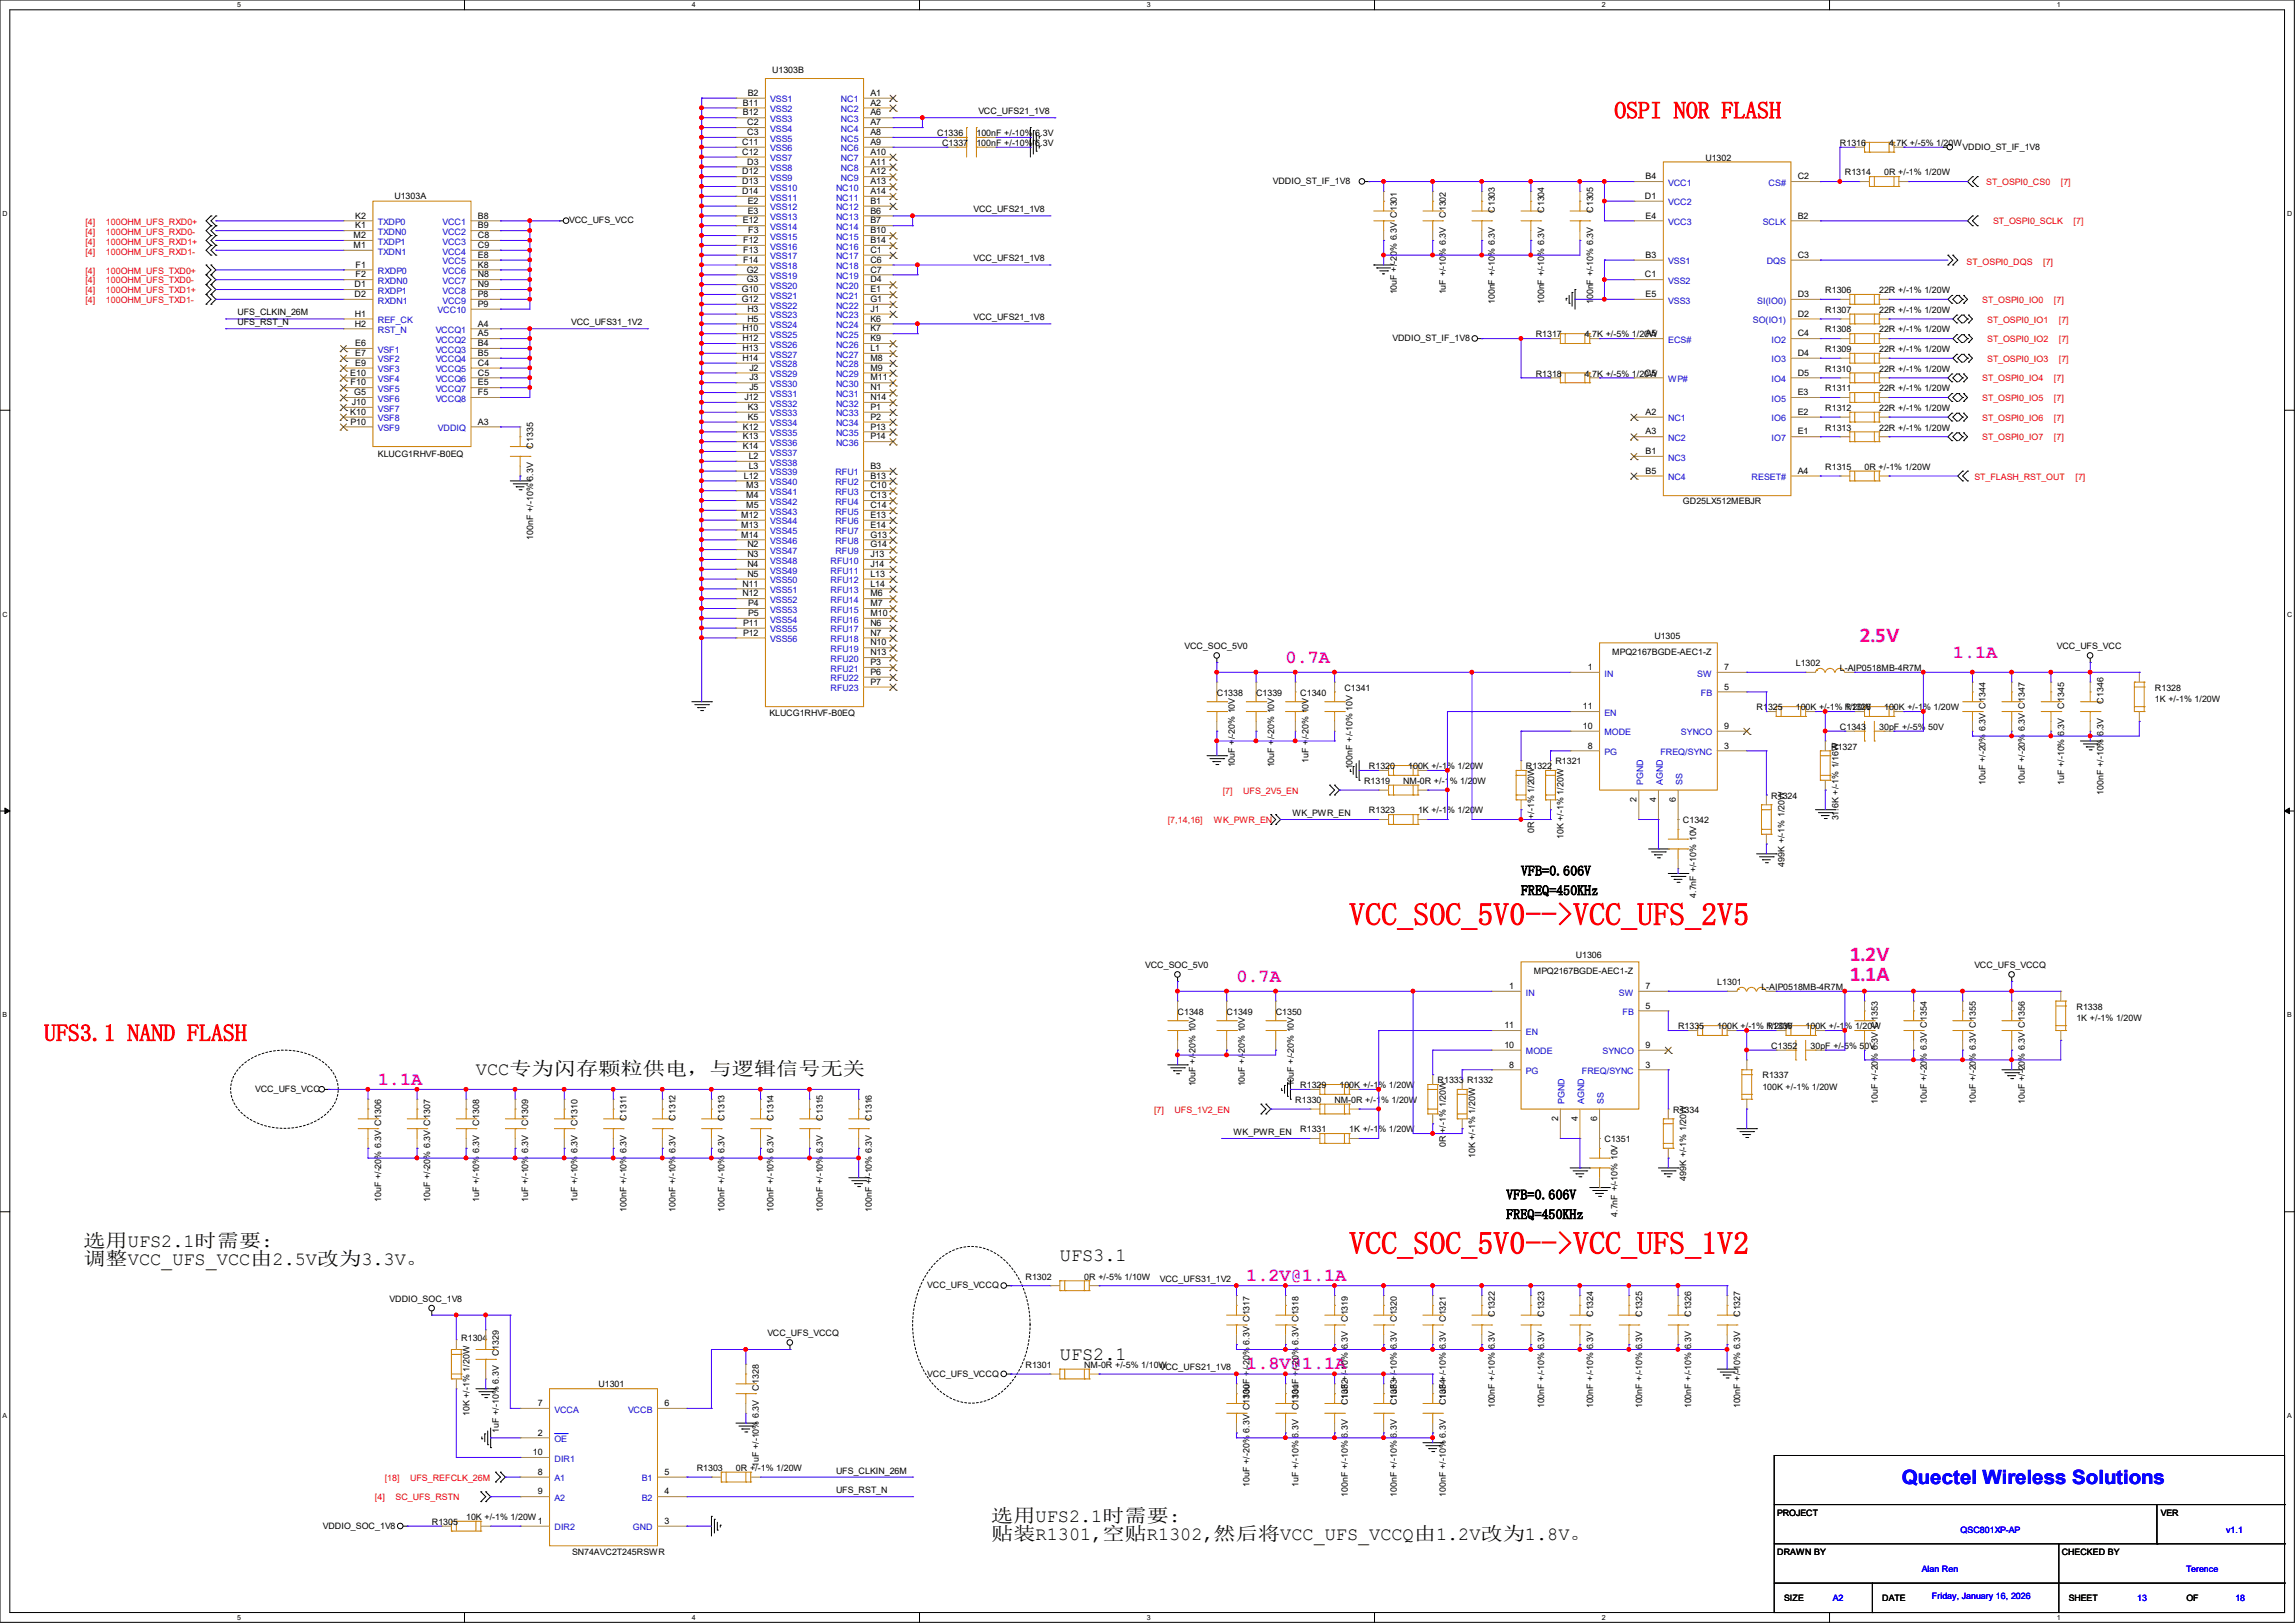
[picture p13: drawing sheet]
<svg xmlns="http://www.w3.org/2000/svg" width="297mm" height="210mm" viewBox="0 0 297 210" stroke-linecap="round" stroke-linejoin="round" font-family="sans-serif">
<defs><g id="words">
<g font-size="4.1" fill="#f00">
<text x="174.6" y="119.7">VCC_SOC_5V0--&gt;VCC_UFS_2V5</text>
<text x="174.6" y="162.3">VCC_SOC_5V0--&gt;VCC_UFS_1V2</text>
</g>
<g font-size="3" fill="#f00">
<text x="208.9" y="15.3">OSPI NOR FLASH</text>
<text x="5.7" y="134.7">UFS3.1 NAND FLASH</text>
</g>
<g font-size="2.7" fill="#f0f">
<text x="240.7" y="83">2.5V</text>
<text x="239.4" y="124.3">1.2V</text>
<text x="239.4" y="127">1.1A</text>
</g>
<text font-size="2.5" fill="#00f" x="246.1" y="192">Quectel Wireless Solutions</text>
<g font-size="2.4" fill="#f0f">
<text x="166.4" y="85.8">0.7A</text>
<text x="252.7" y="85.1">1.1A</text>
<text x="160" y="127">0.7A</text>
<text x="48.9" y="140.4">1.1A</text>
<text x="161.3" y="165.8">1.2V@1.1A</text>
<text x="161.3" y="177.2">1.8V@1.1A</text>
</g>
<g font-size="2.4">
<text x="61.6" y="139.1">VCC专为闪存颗粒供电，与逻辑信号无关</text>
<text x="10.8" y="161.3">选用UFS2.1时需要:</text>
<text x="10.8" y="163.7">调整VCC_UFS_VCC由2.5V改为3.3V。</text>
<text x="137.2" y="163.2">UFS3.1</text>
<text x="137.2" y="175.9">UFS2.1</text>
<text x="128.3" y="196.9">选用UFS2.1时需要:</text>
<text x="128.3" y="199.3">贴装R1301,空贴R1302,然后将VCC_UFS_VCCQ由1.2V改为1.8V。</text>
</g>
<g font-size="1.8">
<text x="196.8" y="113.3">VFB=0.606V</text>
<text x="196.8" y="115.8">FREQ=450KHz</text>
<text x="194.9" y="155.2">VFB=0.606V</text>
<text x="194.9" y="157.7">FREQ=450KHz</text>
</g>
<g font-size="1.1">
<text x="99.9" y="9.5">U1303B</text>
<text x="96.1" y="13.7">B11</text>
<text x="96.1" y="14.9">B12</text>
<text x="96.7" y="16.2">C2</text>
<text x="96.7" y="17.5">C3</text>
<text x="96.8" y="12.4">B2</text>
<text x="112.6" y="12.4">A1</text>
<text x="112.6" y="13.7">A2</text>
<text x="112.6" y="14.9">A6</text>
<text x="112.6" y="16.2">A7</text>
<text x="112.6" y="17.5">A8</text>
<text x="121.3" y="17.6">C1336</text>
<text x="126.4" y="17.6">100nF +/-10% 6.3V</text>
<text x="126.6" y="14.8">VCC_UFS21_1V8</text>
<text x="96.1" y="18.8">C11</text>
<text x="96.1" y="20">C12</text>
<text x="96.1" y="22.6">D12</text>
<text x="96.1" y="23.8">D13</text>
<text x="96.7" y="21.3">D3</text>
<text x="112.6" y="20">A10</text>
<text x="112.6" y="21.3">A11</text>
<text x="112.6" y="22.6">A12</text>
<text x="112.6" y="23.8">A13</text>
<text x="112.6" y="18.8">A9</text>
<text x="121.9" y="18.9">C1337</text>
<text x="126.4" y="18.9">100nF +/-10% 6.3V</text>
<text x="164.7" y="23.8">VDDIO_ST_IF_1V8</text>
<text x="213" y="23.2">B4</text>
<text x="220.7" y="20.8">U1302</text>
<text x="232.7" y="23.2">C2</text>
<text x="238.1" y="18.9">R1316</text>
<text x="238.8" y="22.7">R1314</text>
<text x="243.8" y="22.7">0R +/-1% 1/20W</text>
<text x="244.5" y="18.9">4.7K +/-5% 1/20W</text>
<text x="254" y="19.4">VDDIO_ST_IF_1V8</text>
<text x="46" y="29.5">K1</text>
<text x="46" y="28.3">K2</text>
<text x="51.1" y="25.7">U1303A</text>
<text x="61.8" y="28.3">B8</text>
<text x="61.8" y="29.5">B9</text>
<text x="73.7" y="28.9">VCC_UFS_VCC</text>
<text x="96.1" y="25.1">D14</text>
<text x="96.1" y="28.9">E12</text>
<text x="96.8" y="26.4">E2</text>
<text x="96.8" y="27.6">E3</text>
<text x="112.6" y="26.4">B1</text>
<text x="112.6" y="25.1">A14</text>
<text x="112.6" y="27.6">B6</text>
<text x="112.6" y="28.9">B7</text>
<text x="126" y="27.5">VCC_UFS21_1V8</text>
<text x="187.1" y="28.2" transform="rotate(-90 187.1 28.2)">C1302</text>
<text x="193.5" y="27.6" transform="rotate(-90 193.5 27.6)">C1303</text>
<text x="199.8" y="27.6" transform="rotate(-90 199.8 27.6)">C1304</text>
<text x="206.2" y="27.6" transform="rotate(-90 206.2 27.6)">C1305</text>
<text x="212.9" y="25.7">D1</text>
<text x="213" y="28.3">E4</text>
<text x="232.7" y="28.3">B2</text>
<text x="45.8" y="30.8">M2</text>
<text x="45.8" y="32.1">M1</text>
<text x="46" y="35.9">F2</text>
<text x="46" y="34.6">F1</text>
<text x="61.8" y="30.8">C8</text>
<text x="61.8" y="32.1">C9</text>
<text x="61.8" y="33.4">E8</text>
<text x="61.8" y="34.6">K8</text>
<text x="61.8" y="35.9">N8</text>
<text x="96.2" y="31.5">F12</text>
<text x="96.2" y="32.7">F13</text>
<text x="96.2" y="34">F14</text>
<text x="96.6" y="35.3">G2</text>
<text x="96.8" y="30.2">F3</text>
<text x="112.6" y="30.2">B10</text>
<text x="112.6" y="31.5">B14</text>
<text x="112.6" y="32.7">C1</text>
<text x="112.6" y="34">C6</text>
<text x="112.6" y="35.3">C7</text>
<text x="126" y="33.8">VCC_UFS21_1V8</text>
<text x="212.9" y="35.9">C1</text>
<text x="213" y="33.4">B3</text>
<text x="232.7" y="33.4">C3</text>
<text x="30.7" y="40.8">UFS_CLKIN_26M</text>
<text x="45.9" y="38.4">D2</text>
<text x="45.9" y="37.2">D1</text>
<text x="45.9" y="41">H1</text>
<text x="61.8" y="39.7">P9</text>
<text x="61.8" y="37.2">N9</text>
<text x="61.8" y="38.4">P8</text>
<text x="96" y="39.1">G12</text>
<text x="96" y="37.8">G10</text>
<text x="96.6" y="36.5">G3</text>
<text x="96.7" y="40.3">H3</text>
<text x="96.7" y="41.6">H5</text>
<text x="112.6" y="36.5">D4</text>
<text x="112.6" y="37.8">E1</text>
<text x="112.6" y="39.1">G1</text>
<text x="112.6" y="40.3">J1</text>
<text x="112.6" y="41.6">K6</text>
<text x="126" y="41.4">VCC_UFS21_1V8</text>
<text x="180.8" y="38.1" transform="rotate(-90 180.8 38.1)">10uF +/-20% 6.3V C1301</text>
<text x="187.1" y="38.1" transform="rotate(-90 187.1 38.1)">1uF +/-10% 6.3V</text>
<text x="193.5" y="39.4" transform="rotate(-90 193.5 39.4)">100nF +/-10% 6.3V</text>
<text x="199.8" y="39.4" transform="rotate(-90 199.8 39.4)">100nF +/-10% 6.3V</text>
<text x="206.2" y="39.4" transform="rotate(-90 206.2 39.4)">100nF +/-10% 6.3V</text>
<text x="213" y="38.4">E5</text>
<text x="232.7" y="41">D2</text>
<text x="232.7" y="38.4">D3</text>
<text x="236.2" y="37.9">R1306</text>
<text x="236.2" y="40.5">R1307</text>
<text x="243.2" y="37.9">22R +/-1% 1/20W</text>
<text x="243.2" y="40.5">22R +/-1% 1/20W</text>
<text x="30.7" y="42.1">UFS_RST_N</text>
<text x="45.9" y="42.2">H2</text>
<text x="46" y="44.8">E6</text>
<text x="46" y="46.1">E7</text>
<text x="46" y="47.3">E9</text>
<text x="61.8" y="42.2">A4</text>
<text x="61.8" y="43.5">A5</text>
<text x="61.8" y="44.8">B4</text>
<text x="61.8" y="46.1">B5</text>
<text x="61.8" y="47.3">C4</text>
<text x="73.9" y="42.1">VCC_UFS31_1V2</text>
<text x="96.1" y="42.9">H10</text>
<text x="96.1" y="44.2">H12</text>
<text x="96.1" y="45.4">H13</text>
<text x="96.1" y="46.7">H14</text>
<text x="97" y="48">J2</text>
<text x="112.6" y="44.2">K9</text>
<text x="112.6" y="45.4">L1</text>
<text x="112.6" y="46.7">M8</text>
<text x="112.6" y="48">M9</text>
<text x="112.6" y="42.9">K7</text>
<text x="180.2" y="44.2">VDDIO_ST_IF_1V8</text>
<text x="198.7" y="43.6">R1317</text>
<text x="205.1" y="43.6">4.7K +/-5% 1/20W</text>
<text x="213" y="43.5">A5</text>
<text x="232.7" y="43.5">C4</text>
<text x="232.7" y="46.1">D4</text>
<text x="236.2" y="43">R1308</text>
<text x="236.2" y="45.6">R1309</text>
<text x="243.2" y="43">22R +/-1% 1/20W</text>
<text x="243.2" y="45.6">22R +/-1% 1/20W</text>
<text x="45.3" y="48.6">E10</text>
<text x="45.3" y="53.7">K10</text>
<text x="45.4" y="49.9">F10</text>
<text x="45.5" y="52.4">J10</text>
<text x="45.8" y="51.1">G5</text>
<text x="61.8" y="48.6">C5</text>
<text x="61.8" y="49.9">E5</text>
<text x="61.8" y="51.1">F5</text>
<text x="96.3" y="51.8">J12</text>
<text x="96.8" y="53">K3</text>
<text x="97" y="49.2">J3</text>
<text x="97" y="50.5">J5</text>
<text x="112.6" y="49.2">M11</text>
<text x="112.6" y="50.5">N1</text>
<text x="112.6" y="51.8">N14</text>
<text x="112.6" y="53">P1</text>
<text x="198.7" y="48.7">R1318</text>
<text x="205.1" y="48.7">4.7K +/-5% 1/20W</text>
<text x="212.9" y="48.6">C5</text>
<text x="213" y="53.7">A2</text>
<text x="232.7" y="48.6">D5</text>
<text x="232.7" y="53.7">E2</text>
<text x="232.7" y="51.1">E3</text>
<text x="236.2" y="50.6">R1311</text>
<text x="236.2" y="53.2">R1312</text>
<text x="236.2" y="48.1">R1310</text>
<text x="243.2" y="50.6">22R +/-1% 1/20W</text>
<text x="243.2" y="53.2">22R +/-1% 1/20W</text>
<text x="243.2" y="48.1">22R +/-1% 1/20W</text>
<text x="45.4" y="55">P10</text>
<text x="48.9" y="59.1">KLUCG1RHVF-B0EQ</text>
<text x="61.8" y="55">A3</text>
<text x="69" y="58" transform="rotate(-90 69 58)">C1335</text>
<text x="96.1" y="58.1">K14</text>
<text x="96.1" y="56.9">K13</text>
<text x="96.1" y="55.6">K12</text>
<text x="96.8" y="54.3">K5</text>
<text x="96.9" y="59.4">L2</text>
<text x="112.6" y="54.3">P2</text>
<text x="112.6" y="55.6">P13</text>
<text x="112.6" y="56.9">P14</text>
<text x="213" y="56.2">A3</text>
<text x="213" y="58.8">B1</text>
<text x="232.7" y="56.2">E1</text>
<text x="236.2" y="55.7">R1313</text>
<text x="243.2" y="55.7">22R +/-1% 1/20W</text>
<text x="96.3" y="61.9">L12</text>
<text x="96.6" y="63.2">M3</text>
<text x="96.6" y="65.7">M5</text>
<text x="96.6" y="64.5">M4</text>
<text x="96.9" y="60.7">L3</text>
<text x="112.6" y="60.7">B3</text>
<text x="112.6" y="61.9">B13</text>
<text x="112.6" y="63.2">C10</text>
<text x="112.6" y="64.5">C13</text>
<text x="112.6" y="65.7">C14</text>
<text x="213" y="61.3">B5</text>
<text x="217.8" y="65.2">GD25LX512MEBJR</text>
<text x="232.7" y="61.3">A4</text>
<text x="236.2" y="60.8">R1315</text>
<text x="241.3" y="60.8">0R +/-1% 1/20W</text>
<text x="69" y="69.8" transform="rotate(-90 69 69.8)">100nF +/-10% 6.3V</text>
<text x="95.9" y="67">M12</text>
<text x="95.9" y="68.3">M13</text>
<text x="95.9" y="69.6">M14</text>
<text x="96.7" y="70.8">N2</text>
<text x="112.6" y="67">E13</text>
<text x="112.6" y="68.3">E14</text>
<text x="112.6" y="69.6">G13</text>
<text x="112.6" y="70.8">G14</text>
<text x="96.1" y="75.9">N11</text>
<text x="96.1" y="77.2">N12</text>
<text x="96.7" y="74.6">N5</text>
<text x="96.7" y="73.4">N4</text>
<text x="96.7" y="72.1">N3</text>
<text x="112.6" y="72.1">J13</text>
<text x="112.6" y="73.4">J14</text>
<text x="112.6" y="74.6">L13</text>
<text x="112.6" y="75.9">L14</text>
<text x="112.6" y="77.2">M6</text>
<text x="96.2" y="81">P11</text>
<text x="96.2" y="82.3">P12</text>
<text x="96.8" y="79.7">P5</text>
<text x="96.8" y="78.4">P4</text>
<text x="112.6" y="78.4">M7</text>
<text x="112.6" y="79.7">M10</text>
<text x="112.6" y="81">N6</text>
<text x="112.6" y="82.3">N7</text>
<text x="112.6" y="83.5">N10</text>
<text x="214.1" y="82.6">U1305</text>
<text x="112.6" y="84.8">N13</text>
<text x="112.6" y="86.1">P3</text>
<text x="112.6" y="87.3">P6</text>
<text x="112.6" y="88.6">P7</text>
<text x="153.3" y="84">VCC_SOC_5V0</text>
<text x="174" y="89.4">C1341</text>
<text x="205.5" y="86.7">1</text>
<text x="208.7" y="84.8">MPQ2167BGDE-AEC1-Z</text>
<text x="223.1" y="89.2">5</text>
<text x="223.1" y="86.7">7</text>
<text x="232.4" y="86.2">L1302</text>
<text x="238.1" y="86.8">L-AIP0518MB-4R7M</text>
<text x="266.2" y="84">VCC_UFS_VCC</text>
<text x="278.9" y="89.4">R1328</text>
<text x="99.6" y="92.7">KLUCG1RHVF-B0EQ</text>
<text x="157.5" y="90">C1338</text>
<text x="162.6" y="90">C1339</text>
<text x="168.3" y="90">C1340</text>
<text x="204.8" y="91.8">11</text>
<text x="204.8" y="94.3">10</text>
<text x="223.1" y="94.3">9</text>
<text x="227.3" y="91.9">R1325</text>
<text x="232.4" y="91.9">100K +/-1% 1/20W</text>
<text x="238.1" y="94.4">C1343</text>
<text x="238.8" y="91.9">R1326</text>
<text x="243.2" y="94.4">30pF +/-5% 50V</text>
<text x="243.8" y="91.9">100K +/-1% 1/20W</text>
<text x="267.1" y="91.7" transform="rotate(-90 267.1 91.7)">C1345</text>
<text x="272.2" y="91.1" transform="rotate(-90 272.2 91.1)">C1346</text>
<text x="278.9" y="90.9">1K +/-1% 1/20W</text>
<text x="159.8" y="99.3" transform="rotate(-90 159.8 99.3)">10uF +/-20% 10V</text>
<text x="164.9" y="99.3" transform="rotate(-90 164.9 99.3)">10uF +/-20% 10V</text>
<text x="169.3" y="98.7" transform="rotate(-90 169.3 98.7)">1uF +/-20% 10V</text>
<text x="175.1" y="99.6" transform="rotate(-90 175.1 99.6)">100nF +/-10% 10V</text>
<text x="176.5" y="101.4">R1319</text>
<text x="177.2" y="99.5">R1320</text>
<text x="181.6" y="101.4">NM-0R +/-1% 1/20W</text>
<text x="182.2" y="99.5">100K +/-1% 1/20W</text>
<text x="197.5" y="99.5">R1322</text>
<text x="201.3" y="98.9">R1321</text>
<text x="205.5" y="96.9">8</text>
<text x="223.1" y="96.9">3</text>
<text x="237" y="97">R1327</text>
<text x="257" y="101.6" transform="rotate(-90 257 101.6)">10uF +/-20% 6.3V C1344</text>
<text x="262.1" y="101.6" transform="rotate(-90 262.1 101.6)">10uF +/-20% 6.3V C1347</text>
<text x="267.1" y="101.6" transform="rotate(-90 267.1 101.6)">1uF +/-10% 6.3V</text>
<text x="167.3" y="105.6">WK_PWR_EN</text>
<text x="177.2" y="105.2">R1323</text>
<text x="183.5" y="105.2">1K +/-1% 1/20W</text>
<text x="198.5" y="107.8" transform="rotate(-90 198.5 107.8)">0R +/-1% 1/20W</text>
<text x="211.8" y="103.8" transform="rotate(-90 211.8 103.8)">2</text>
<text x="214.3" y="103.8" transform="rotate(-90 214.3 103.8)">4</text>
<text x="216.9" y="103.8" transform="rotate(-90 216.9 103.8)">6</text>
<text x="217.8" y="106.5">C1342</text>
<text x="229.2" y="103.3">R1324</text>
<text x="237.9" y="106.2" transform="rotate(-90 237.9 106.2)">31.6K +/-1% 1/16W</text>
<text x="272.2" y="102.9" transform="rotate(-90 272.2 102.9)">100nF +/-10% 6.3V</text>
<text x="202.4" y="108.6" transform="rotate(-90 202.4 108.6)">10K +/-1% 1/20W</text>
<text x="230.9" y="112.1" transform="rotate(-90 230.9 112.1)">499K +/-1% 1/20W</text>
<text x="219.5" y="116.2" transform="rotate(-90 219.5 116.2)">4.7nF +/-10% 10V</text>
<text x="148.2" y="125.3">VCC_SOC_5V0</text>
<text x="204" y="123.9">U1306</text>
<text x="255.5" y="125.3">VCC_UFS_VCCQ</text>
<text x="152.4" y="131.3">C1348</text>
<text x="158.7" y="131.3">C1349</text>
<text x="165.1" y="131.3">C1350</text>
<text x="195.3" y="128">1</text>
<text x="198.5" y="126.1">MPQ2167BGDE-AEC1-Z</text>
<text x="213" y="130.5">5</text>
<text x="213" y="128">7</text>
<text x="222.2" y="127.5">L1301</text>
<text x="228" y="128.1">L-AIP0518MB-4R7M</text>
<text x="268.7" y="130.6">R1338</text>
<text x="194.7" y="133.1">11</text>
<text x="194.7" y="135.6">10</text>
<text x="213" y="135.6">9</text>
<text x="217.2" y="133.2">R1335</text>
<text x="222.2" y="133.2">100K +/-1% 1/20W</text>
<text x="228.6" y="133.2">R1336</text>
<text x="229.2" y="135.7">C1352</text>
<text x="233.7" y="133.2">100K +/-1% 1/20W</text>
<text x="234.3" y="135.7">30pF +/-5% 50V</text>
<text x="268.7" y="132.2">1K +/-1% 1/20W</text>
<text x="33" y="141.3">VCC_UFS_VCC</text>
<text x="154.7" y="140.6" transform="rotate(-90 154.7 140.6)">10uF +/-20% 10V</text>
<text x="161.1" y="140.6" transform="rotate(-90 161.1 140.6)">10uF +/-20% 10V</text>
<text x="167.4" y="140.6" transform="rotate(-90 167.4 140.6)">10uF +/-20% 10V</text>
<text x="167.6" y="142.7">R1330</text>
<text x="168.3" y="140.8">R1329</text>
<text x="172.7" y="142.7">NM-0R +/-1% 1/20W</text>
<text x="173.3" y="140.8">100K +/-1% 1/20W</text>
<text x="186.1" y="140.2">R1333 R1332</text>
<text x="195.3" y="138.1">8</text>
<text x="213" y="138.1">3</text>
<text x="216.5" y="144">R1334</text>
<text x="228.1" y="139.5">R1337</text>
<text x="228.1" y="141.1">100K +/-1% 1/20W</text>
<text x="243" y="142.9" transform="rotate(-90 243 142.9)">10uF +/-20% 6.3V C1353</text>
<text x="249.4" y="142.9" transform="rotate(-90 249.4 142.9)">10uF +/-20% 6.3V C1354</text>
<text x="255.7" y="142.9" transform="rotate(-90 255.7 142.9)">10uF +/-20% 6.3V C1355</text>
<text x="262.1" y="142.9" transform="rotate(-90 262.1 142.9)">10uF +/-20% 6.3V C1356</text>
<text x="62" y="145.7" transform="rotate(-90 62 145.7)">C1308</text>
<text x="68.4" y="145.7" transform="rotate(-90 68.4 145.7)">C1309</text>
<text x="74.7" y="145.7" transform="rotate(-90 74.7 145.7)">C1310</text>
<text x="81.1" y="145" transform="rotate(-90 81.1 145)">C1311</text>
<text x="87.4" y="145" transform="rotate(-90 87.4 145)">C1312</text>
<text x="93.8" y="145" transform="rotate(-90 93.8 145)">C1313</text>
<text x="100.1" y="145" transform="rotate(-90 100.1 145)">C1314</text>
<text x="106.5" y="145" transform="rotate(-90 106.5 145)">C1315</text>
<text x="112.8" y="145" transform="rotate(-90 112.8 145)">C1316</text>
<text x="159.6" y="146.9">WK_PWR_EN</text>
<text x="168.3" y="146.5">R1331</text>
<text x="174.6" y="146.5">1K +/-1% 1/20W</text>
<text x="187.1" y="148.5" transform="rotate(-90 187.1 148.5)">0R +/-1% 1/20W</text>
<text x="190.9" y="149.9" transform="rotate(-90 190.9 149.9)">10K +/-1% 1/20W</text>
<text x="201.6" y="145" transform="rotate(-90 201.6 145)">2</text>
<text x="204.2" y="145" transform="rotate(-90 204.2 145)">4</text>
<text x="206.7" y="145" transform="rotate(-90 206.7 145)">6</text>
<text x="207.6" y="147.8">C1351</text>
<text x="49.3" y="155.6" transform="rotate(-90 49.3 155.6)">10uF +/-20% 6.3V C1306</text>
<text x="55.7" y="155.6" transform="rotate(-90 55.7 155.6)">10uF +/-20% 6.3V C1307</text>
<text x="62" y="155.6" transform="rotate(-90 62 155.6)">1uF +/-10% 6.3V</text>
<text x="68.4" y="155.6" transform="rotate(-90 68.4 155.6)">1uF +/-10% 6.3V</text>
<text x="74.7" y="155.6" transform="rotate(-90 74.7 155.6)">1uF +/-10% 6.3V</text>
<text x="218.2" y="152.8" transform="rotate(-90 218.2 152.8)">499K +/-1% 1/20W</text>
<text x="81.1" y="156.8" transform="rotate(-90 81.1 156.8)">100nF +/-10% 6.3V</text>
<text x="87.4" y="156.8" transform="rotate(-90 87.4 156.8)">100nF +/-10% 6.3V</text>
<text x="93.8" y="156.8" transform="rotate(-90 93.8 156.8)">100nF +/-10% 6.3V</text>
<text x="100.1" y="156.8" transform="rotate(-90 100.1 156.8)">100nF +/-10% 6.3V</text>
<text x="106.5" y="156.8" transform="rotate(-90 106.5 156.8)">100nF +/-10% 6.3V</text>
<text x="112.8" y="156.8" transform="rotate(-90 112.8 156.8)">100nF +/-10% 6.3V</text>
<text x="209.3" y="157.5" transform="rotate(-90 209.3 157.5)">4.7nF +/-10% 10V</text>
<text x="120" y="166.7">VCC_UFS_VCCQ</text>
<text x="132.7" y="165.6">R1302</text>
<text x="140.3" y="165.6">0R +/-5% 1/10W</text>
<text x="150.1" y="165.9">VCC_UFS31_1V2</text>
<text x="50.4" y="168.5">VDDIO_SOC_1V8</text>
<text x="59.7" y="173.6">R1304</text>
<text x="99.3" y="172.9">VCC_UFS_VCCQ</text>
<text x="174.4" y="171.1" transform="rotate(-90 174.4 171.1)">C1319</text>
<text x="180.8" y="171.1" transform="rotate(-90 180.8 171.1)">C1320</text>
<text x="187.1" y="171.1" transform="rotate(-90 187.1 171.1)">C1321</text>
<text x="193.5" y="170.4" transform="rotate(-90 193.5 170.4)">C1322</text>
<text x="199.8" y="170.4" transform="rotate(-90 199.8 170.4)">C1323</text>
<text x="206.2" y="170.4" transform="rotate(-90 206.2 170.4)">C1324</text>
<text x="212.5" y="170.4" transform="rotate(-90 212.5 170.4)">C1325</text>
<text x="218.9" y="170.4" transform="rotate(-90 218.9 170.4)">C1326</text>
<text x="225.2" y="170.4" transform="rotate(-90 225.2 170.4)">C1327</text>
<text x="64.6" y="175.5" transform="rotate(-90 64.6 175.5)">C1329</text>
<text x="77.5" y="179.5">U1301</text>
<text x="98.2" y="180" transform="rotate(-90 98.2 180)">C1328</text>
<text x="120" y="178.1">VCC_UFS_VCCQ</text>
<text x="132.7" y="177">R1301</text>
<text x="140.3" y="177">NM-0R +/-5% 1/10W</text>
<text x="150.1" y="177.3">VCC_UFS21_1V8</text>
<text x="60.7" y="183.3" transform="rotate(-90 60.7 183.3)">10K +/-1% 1/20W</text>
<text x="64.6" y="185.4" transform="rotate(-90 64.6 185.4)">1uF +/-10% 6.3V</text>
<text x="69.6" y="185.8">2</text>
<text x="69.6" y="182">7</text>
<text x="86" y="182">6</text>
<text x="161.7" y="181" transform="rotate(-90 161.7 181)">10uF +/-20% 6.3V C1317</text>
<text x="168.1" y="182.5" transform="rotate(-90 168.1 182.5)">C1331</text>
<text x="168.1" y="181" transform="rotate(-90 168.1 181)">10uF +/-20% 6.3V C1318</text>
<text x="174.4" y="181.9" transform="rotate(-90 174.4 181.9)">C1332</text>
<text x="174.4" y="181" transform="rotate(-90 174.4 181)">1uF +/-10% 6.3V</text>
<text x="180.8" y="181.9" transform="rotate(-90 180.8 181.9)">C1333</text>
<text x="180.8" y="181" transform="rotate(-90 180.8 181)">1uF +/-10% 6.3V</text>
<text x="187.1" y="181.9" transform="rotate(-90 187.1 181.9)">C1334</text>
<text x="187.1" y="181" transform="rotate(-90 187.1 181)">1uF +/-10% 6.3V</text>
<text x="193.5" y="182.2" transform="rotate(-90 193.5 182.2)">100nF +/-10% 6.3V</text>
<text x="199.8" y="182.2" transform="rotate(-90 199.8 182.2)">100nF +/-10% 6.3V</text>
<text x="206.2" y="182.2" transform="rotate(-90 206.2 182.2)">100nF +/-10% 6.3V</text>
<text x="212.5" y="182.2" transform="rotate(-90 212.5 182.2)">100nF +/-10% 6.3V</text>
<text x="218.9" y="182.2" transform="rotate(-90 218.9 182.2)">100nF +/-10% 6.3V</text>
<text x="225.2" y="182.2" transform="rotate(-90 225.2 182.2)">100nF +/-10% 6.3V</text>
<text x="69" y="188.3">10</text>
<text x="69.6" y="190.8">8</text>
<text x="86" y="190.8">5</text>
<text x="90.2" y="190.3">R1303</text>
<text x="95.2" y="190.3">0R +/-1% 1/20W</text>
<text x="98.2" y="189.9" transform="rotate(-90 98.2 189.9)">1uF +/-10% 6.3V</text>
<text x="108.2" y="190.7">UFS_CLKIN_26M</text>
<text x="41.8" y="197.8">VDDIO_SOC_1V8</text>
<text x="55.9" y="197.3">R1305</text>
<text x="60.3" y="196.7">10K +/-1% 1/20W</text>
<text x="69.6" y="193.4">9</text>
<text x="69.6" y="197.2">1</text>
<text x="86" y="197.2">3</text>
<text x="86" y="193.4">4</text>
<text x="108.2" y="193.2">UFS_RST_N</text>
<text x="161.7" y="192.4" transform="rotate(-90 161.7 192.4)">10uF +/-20% 6.3V C1330</text>
<text x="168.1" y="192.4" transform="rotate(-90 168.1 192.4)">1uF +/-10% 6.3V</text>
<text x="174.4" y="193.7" transform="rotate(-90 174.4 193.7)">100nF +/-10% 6.3V</text>
<text x="180.8" y="193.7" transform="rotate(-90 180.8 193.7)">100nF +/-10% 6.3V</text>
<text x="187.1" y="193.7" transform="rotate(-90 187.1 193.7)">100nF +/-10% 6.3V</text>
<text x="230" y="196.2">PROJECT</text>
<text x="279.7" y="196.2">VER</text>
<text x="74" y="201.3">SN74AVC2T245RSWR</text>
<text x="230" y="201.3">DRAWN BY</text>
<text x="266.8" y="201.3">CHECKED BY</text>
<text x="230.9" y="207.2">SIZE</text>
<text x="243.6" y="207.2">DATE</text>
<text x="267.7" y="207.2">SHEET</text>
<text x="283" y="207.2">OF</text>
</g>
<g font-size="1.1" fill="#00c">
<text x="99.7" y="13.3">VSS1</text>
<text x="99.7" y="14.5">VSS2</text>
<text x="99.7" y="15.8">VSS3</text>
<text x="99.7" y="17.1">VSS4</text>
<text x="108.8" y="13.3">NC1</text>
<text x="108.8" y="14.5">NC2</text>
<text x="108.8" y="15.8">NC3</text>
<text x="108.8" y="17.1">NC4</text>
<text x="99.7" y="18.3">VSS5</text>
<text x="99.7" y="19.6">VSS6</text>
<text x="99.7" y="20.9">VSS7</text>
<text x="99.7" y="22.1">VSS8</text>
<text x="99.7" y="23.4">VSS9</text>
<text x="108.8" y="20.9">NC7</text>
<text x="108.8" y="22.1">NC8</text>
<text x="108.8" y="23.4">NC9</text>
<text x="108.8" y="19.6">NC6</text>
<text x="108.8" y="18.3">NC5</text>
<text x="48.9" y="29.1">TXDP0</text>
<text x="57.3" y="29.1">VCC1</text>
<text x="99.7" y="24.7">VSS10</text>
<text x="99.7" y="26">VSS11</text>
<text x="99.7" y="27.2">VSS12</text>
<text x="99.7" y="28.5">VSS13</text>
<text x="99.7" y="29.8">VSS14</text>
<text x="108.2" y="27.2">NC12</text>
<text x="108.2" y="24.7">NC10</text>
<text x="108.2" y="26">NC11</text>
<text x="108.2" y="28.5">NC13</text>
<text x="108.2" y="29.8">NC14</text>
<text x="215.9" y="24">VCC1</text>
<text x="215.9" y="26.6">VCC2</text>
<text x="215.9" y="29.1">VCC3</text>
<text x="228.1" y="29.1">SCLK</text>
<text x="228.9" y="24">CS#</text>
<text x="48.9" y="31.7">TXDP1</text>
<text x="48.9" y="35.5">RXDP0</text>
<text x="48.9" y="30.4">TXDN0</text>
<text x="48.9" y="32.9">TXDN1</text>
<text x="57.3" y="30.4">VCC2</text>
<text x="57.3" y="31.7">VCC3</text>
<text x="57.3" y="32.9">VCC4</text>
<text x="57.3" y="34.2">VCC5</text>
<text x="57.3" y="35.5">VCC6</text>
<text x="99.7" y="31">VSS15</text>
<text x="99.7" y="32.3">VSS16</text>
<text x="99.7" y="33.6">VSS17</text>
<text x="99.7" y="34.8">VSS18</text>
<text x="108.2" y="31">NC15</text>
<text x="108.2" y="32.3">NC16</text>
<text x="108.2" y="33.6">NC17</text>
<text x="108.2" y="34.8">NC18</text>
<text x="215.9" y="34.2">VSS1</text>
<text x="228.6" y="34.2">DQS</text>
<text x="48.9" y="36.7">RXDN0</text>
<text x="48.9" y="39.3">RXDN1</text>
<text x="48.9" y="38">RXDP1</text>
<text x="48.9" y="41.8">REF_CK</text>
<text x="56.6" y="40.6">VCC10</text>
<text x="57.3" y="36.7">VCC7</text>
<text x="57.3" y="38">VCC8</text>
<text x="57.3" y="39.3">VCC9</text>
<text x="99.7" y="36.1">VSS19</text>
<text x="99.7" y="37.4">VSS20</text>
<text x="99.7" y="39.9">VSS22</text>
<text x="99.7" y="41.2">VSS23</text>
<text x="99.7" y="38.7">VSS21</text>
<text x="108.2" y="37.4">NC20</text>
<text x="108.2" y="38.7">NC21</text>
<text x="108.2" y="39.9">NC22</text>
<text x="108.2" y="41.2">NC23</text>
<text x="108.2" y="36.1">NC19</text>
<text x="215.9" y="36.7">VSS2</text>
<text x="215.9" y="39.3">VSS3</text>
<text x="226.9" y="41.8">SO(IO1)</text>
<text x="227.4" y="39.3">SI(IO0)</text>
<text x="48.9" y="43.1">RST_N</text>
<text x="48.9" y="45.6">VSF1</text>
<text x="48.9" y="46.9">VSF2</text>
<text x="56.4" y="43.1">VCCQ1</text>
<text x="56.4" y="44.4">VCCQ2</text>
<text x="56.4" y="45.6">VCCQ3</text>
<text x="56.4" y="46.9">VCCQ4</text>
<text x="99.7" y="42.5">VSS24</text>
<text x="99.7" y="43.7">VSS25</text>
<text x="99.7" y="45">VSS26</text>
<text x="99.7" y="46.3">VSS27</text>
<text x="99.7" y="47.5">VSS28</text>
<text x="108.2" y="45">NC26</text>
<text x="108.2" y="46.3">NC27</text>
<text x="108.2" y="47.5">NC28</text>
<text x="108.2" y="42.5">NC24</text>
<text x="108.2" y="43.7">NC25</text>
<text x="215.9" y="44.4">ECS#</text>
<text x="229.3" y="44.4">IO2</text>
<text x="229.3" y="46.9">IO3</text>
<text x="48.9" y="48.2">VSF3</text>
<text x="48.9" y="49.4">VSF4</text>
<text x="48.9" y="50.7">VSF5</text>
<text x="48.9" y="52">VSF6</text>
<text x="48.9" y="53.3">VSF7</text>
<text x="56.4" y="48.2">VCCQ5</text>
<text x="56.4" y="49.4">VCCQ6</text>
<text x="56.4" y="50.7">VCCQ7</text>
<text x="56.4" y="52">VCCQ8</text>
<text x="99.7" y="50.1">VSS30</text>
<text x="99.7" y="51.4">VSS31</text>
<text x="99.7" y="53.9">VSS33</text>
<text x="99.7" y="52.6">VSS32</text>
<text x="99.7" y="48.8">VSS29</text>
<text x="108.2" y="48.8">NC29</text>
<text x="108.2" y="50.1">NC30</text>
<text x="108.2" y="51.4">NC31</text>
<text x="108.2" y="52.6">NC32</text>
<text x="108.2" y="53.9">NC33</text>
<text x="215.9" y="49.4">WP#</text>
<text x="229.3" y="49.4">IO4</text>
<text x="229.3" y="52">IO5</text>
<text x="48.9" y="54.5">VSF8</text>
<text x="48.9" y="55.8">VSF9</text>
<text x="56.7" y="55.8">VDDIQ</text>
<text x="99.7" y="55.2">VSS34</text>
<text x="99.7" y="59">VSS37</text>
<text x="99.7" y="57.7">VSS36</text>
<text x="99.7" y="56.4">VSS35</text>
<text x="108.2" y="55.2">NC34</text>
<text x="108.2" y="56.4">NC35</text>
<text x="108.2" y="57.7">NC36</text>
<text x="215.9" y="54.5">NC1</text>
<text x="215.9" y="57.1">NC2</text>
<text x="215.9" y="59.6">NC3</text>
<text x="229.3" y="57.1">IO7</text>
<text x="229.3" y="54.5">IO6</text>
<text x="99.7" y="60.2">VSS38</text>
<text x="99.7" y="61.5">VSS39</text>
<text x="99.7" y="62.8">VSS40</text>
<text x="99.7" y="64.1">VSS41</text>
<text x="99.7" y="65.3">VSS42</text>
<text x="108.1" y="61.5">RFU1</text>
<text x="108.1" y="62.8">RFU2</text>
<text x="108.1" y="64.1">RFU3</text>
<text x="108.1" y="65.3">RFU4</text>
<text x="215.9" y="62.1">NC4</text>
<text x="226.7" y="62.1">RESET#</text>
<text x="99.7" y="67.9">VSS44</text>
<text x="99.7" y="66.6">VSS43</text>
<text x="99.7" y="69.1">VSS45</text>
<text x="99.7" y="70.4">VSS46</text>
<text x="99.7" y="71.7">VSS47</text>
<text x="108.1" y="66.6">RFU5</text>
<text x="108.1" y="67.9">RFU6</text>
<text x="108.1" y="69.1">RFU7</text>
<text x="108.1" y="70.4">RFU8</text>
<text x="108.1" y="71.7">RFU9</text>
<text x="99.7" y="75.5">VSS50</text>
<text x="99.7" y="74.2">VSS49</text>
<text x="99.7" y="72.9">VSS48</text>
<text x="99.7" y="76.8">VSS51</text>
<text x="107.5" y="72.9">RFU10</text>
<text x="107.5" y="74.2">RFU11</text>
<text x="107.5" y="75.5">RFU12</text>
<text x="107.5" y="76.8">RFU13</text>
<text x="99.7" y="81.8">VSS55</text>
<text x="99.7" y="78">VSS52</text>
<text x="99.7" y="80.6">VSS54</text>
<text x="99.7" y="79.3">VSS53</text>
<text x="99.7" y="83.1">VSS56</text>
<text x="107.5" y="78">RFU14</text>
<text x="107.5" y="79.3">RFU15</text>
<text x="107.5" y="80.6">RFU16</text>
<text x="107.5" y="81.8">RFU17</text>
<text x="107.5" y="83.1">RFU18</text>
<text x="107.5" y="84.4">RFU19</text>
<text x="107.5" y="85.6">RFU20</text>
<text x="107.5" y="86.9">RFU21</text>
<text x="107.5" y="88.2">RFU22</text>
<text x="107.5" y="89.5">RFU23</text>
<text x="207.6" y="87.5">IN</text>
<text x="219.7" y="87.5">SW</text>
<text x="207.6" y="92.6">EN</text>
<text x="207.6" y="95.2">MODE</text>
<text x="217.5" y="95.2">SYNCO</text>
<text x="220.1" y="90.1">FB</text>
<text x="207.6" y="97.7">PG</text>
<text x="212.6" y="101.6" transform="rotate(-90 212.6 101.6)">PGND</text>
<text x="214.9" y="97.7">FREQ/SYNC</text>
<text x="215.2" y="101.6" transform="rotate(-90 215.2 101.6)">AGND</text>
<text x="217.7" y="101.6" transform="rotate(-90 217.7 101.6)">SS</text>
<text x="197.5" y="128.8">IN</text>
<text x="209.5" y="128.8">SW</text>
<text x="210" y="131.4">FB</text>
<text x="197.5" y="133.9">EN</text>
<text x="197.5" y="136.4">MODE</text>
<text x="207.4" y="136.4">SYNCO</text>
<text x="197.5" y="139">PG</text>
<text x="202.5" y="142.9" transform="rotate(-90 202.5 142.9)">PGND</text>
<text x="204.7" y="139">FREQ/SYNC</text>
<text x="205" y="142.9" transform="rotate(-90 205 142.9)">AGND</text>
<text x="207.6" y="142.9" transform="rotate(-90 207.6 142.9)">SS</text>
<text x="71.8" y="182.8">VCCA</text>
<text x="81.3" y="182.8">VCCB</text>
<text x="71.8" y="191.7">A1</text>
<text x="71.8" y="189.2">DIR1</text>
<text x="71.8" y="186.6">OE</text>
<text x="83.1" y="191.7">B1</text>
<text x="71.8" y="194.2">A2</text>
<text x="83.1" y="194.2">B2</text>
<text x="71.8" y="198">DIR2</text>
<text x="81.9" y="198">GND</text>
</g>
<g font-size="1.1" fill="#f00">
<text x="257" y="24">ST_OSPI0_CS0</text>
<text x="266.7" y="24">[7]</text>
<text x="11" y="29.2">[4]</text>
<text x="13.7" y="29.2">100OHM_UFS_RXD0+</text>
<text x="257.9" y="29">ST_OSPI0_SCLK</text>
<text x="268.3" y="29">[7]</text>
<text x="11" y="35.4">[4]</text>
<text x="11" y="30.4">[4]</text>
<text x="11" y="31.7">[4]</text>
<text x="11" y="33">[4]</text>
<text x="13.7" y="35.4">100OHM_UFS_TXD0+</text>
<text x="13.7" y="30.4">100OHM_UFS_RXD0-</text>
<text x="13.7" y="31.7">100OHM_UFS_RXD1+</text>
<text x="13.7" y="33">100OHM_UFS_RXD1-</text>
<text x="254.5" y="34.2">ST_OSPI0_DQS</text>
<text x="264.4" y="34.2">[7]</text>
<text x="11" y="36.7">[4]</text>
<text x="11" y="37.9">[4]</text>
<text x="11" y="39.2">[4]</text>
<text x="13.7" y="36.7">100OHM_UFS_TXD0-</text>
<text x="13.7" y="37.9">100OHM_UFS_TXD1+</text>
<text x="13.7" y="39.2">100OHM_UFS_TXD1-</text>
<text x="256.5" y="39.2">ST_OSPI0_IO0</text>
<text x="257.2" y="41.7">ST_OSPI0_IO1</text>
<text x="265.8" y="39.2">[7]</text>
<text x="266.4" y="41.7">[7]</text>
<text x="257.2" y="44.3">ST_OSPI0_IO2</text>
<text x="257.2" y="46.8">ST_OSPI0_IO3</text>
<text x="266.4" y="44.3">[7]</text>
<text x="266.4" y="46.8">[7]</text>
<text x="256.5" y="49.4">ST_OSPI0_IO4</text>
<text x="256.5" y="51.9">ST_OSPI0_IO5</text>
<text x="265.8" y="49.4">[7]</text>
<text x="265.8" y="51.9">[7]</text>
<text x="256.5" y="54.4">ST_OSPI0_IO6</text>
<text x="256.5" y="57">ST_OSPI0_IO7</text>
<text x="265.8" y="54.4">[7]</text>
<text x="265.8" y="57">[7]</text>
<text x="255.5" y="62.1">ST_FLASH_RST_OUT</text>
<text x="268.6" y="62.1">[7]</text>
<text x="151.1" y="106.5">[7,14,16]</text>
<text x="157.1" y="106.5">WK_PWR_EN</text>
<text x="158.2" y="102.7">[7]</text>
<text x="160.9" y="102.7">UFS_2V5_EN</text>
<text x="149.3" y="144">[7]</text>
<text x="152" y="144">UFS_1V2_EN</text>
<text x="49.8" y="191.6">[18]</text>
<text x="53.1" y="191.6">UFS_REFCLK_26M</text>
<text x="48.5" y="194.1">[4]</text>
<text x="51.2" y="194.1">SC_UFS_RSTN</text>
</g>
<g font-size="1.1" fill="#00f">
<text x="248.7" y="203.4">Alan Ren</text>
<text x="253.7" y="198.3">QSC801XP-AP</text>
<text x="282.9" y="203.4">Terence</text>
<text x="288.1" y="198.3">v1.1</text>
<text x="237.2" y="207.2">A2</text>
<text x="250" y="206.8">Friday, January 16, 2026</text>
<text x="276.6" y="207.2">13</text>
<text x="289.3" y="207.2">18</text>
</g>
<g font-size=".9">
<text x="30.7" y=".9">5</text>
<text x="89.5" y=".9">4</text>
<text x="148.4" y=".9">3</text>
<text x="207.3" y=".9">2</text>
<text x="266.2" y=".9">1</text>
<text x=".3" y="28">D</text>
<text x="296" y="28">D</text>
<text x=".3" y="79.8">C</text>
<text x="296" y="79.8">C</text>
<text x=".3" y="131.7">B</text>
<text x="296" y="131.7">B</text>
<text x=".3" y="183.5">A</text>
<text x="296" y="183.5">A</text>
<text x="30.7" y="209.6">5</text>
<text x="89.5" y="209.6">4</text>
<text x="148.4" y="209.6">3</text>
<text x="207.3" y="209.6">2</text>
<text x="266.2" y="209.6">1</text>
</g>
</g></defs>
<path d="M0 0h296.9v209.9h-296.9zM1.3 1.3h294.4v207.4h-294.4z" fill="none" stroke="#000" stroke-width=".13"/>
<g fill="#fff">
<path d="M30.7 .1h.5v1h-.5z"/>
<path d="M30.7 208.8h.5v1h-.5z"/>
</g>
<path d="M60.1 0v1.3M60.1 208.7v1.2" fill="none" stroke="#000" stroke-width=".13"/>
<g fill="#fff">
<path d="M89.5 .1h.5v1h-.5z"/>
<path d="M89.5 208.8h.5v1h-.5z"/>
</g>
<path d="M119 0v1.3M119 208.7v1.2" fill="none" stroke="#000" stroke-width=".13"/>
<g fill="#fff">
<path d="M148.4 .1h.5v1h-.5z"/>
<path d="M148.4 208.8h.5v1h-.5z"/>
</g>
<path d="M177.9 0v1.3M177.9 208.7v1.2" fill="none" stroke="#000" stroke-width=".13"/>
<g fill="#fff">
<path d="M207.3 .1h.5v1h-.5z"/>
<path d="M207.3 208.8h.5v1h-.5z"/>
</g>
<path d="M236.8 0v1.3M236.8 208.7v1.2" fill="none" stroke="#000" stroke-width=".13"/>
<g fill="#fff">
<path d="M266.2 .1h.5v1h-.5z"/>
<path d="M266.2 208.8h.5v1h-.5z"/>
<path d="M.3 27.2h.7v1h-.7z"/>
<path d="M296 27.2h.6v1h-.6z"/>
<path d="M.3 79h.7v1h-.7z"/>
<path d="M296 79h.6v1h-.6z"/>
</g>
<path d="M0 53.1h1.3M295.7 53.1h1.2" fill="none" stroke="#000" stroke-width=".13"/>
<g fill="#fff">
<path d="M.3 130.9h.6v1h-.6z"/>
<path d="M296 130.9h.6v1h-.6z"/>
</g>
<path d="M0 104.9h1.3M295.7 104.9h1.2" fill="none" stroke="#000" stroke-width=".13"/>
<path d="M.6 104.6l.7 .3-.7 .4zM295.7 104.9l.6-.3v.7z" fill="#000" stroke="#000" stroke-width=".13"/>
<g fill="#fff">
<path d="M.3 182.7h.6v1h-.6z"/>
<path d="M296 182.7h.5v1h-.5z"/>
</g>
<g fill="none" stroke="#000" stroke-width=".13">
<path d="M133.3 17.8h.1M133.3 16.5h.1M133.3 16.5v3.8M133.7 18.2h.1M133.7 16.9h.1M133.7 16.9v3M134.1 19.6h.1M134.1 18.3h.1M134.1 17.3v1M134.1 18.5v1.1M134.5 18.9h.1M134.5 17.7h.1"/>
<path d="M134.5 17.7v.2M134.5 18.9v.3M251.5 19h.1M251.5 19h.5M26.7 34.3h.1M26.7 35.6h.1M26.7 36.8h.1M26.7 38.1h.1M26.7 39.4h.1M26.7 34.3l.6 .6-.6 .7M26.7 35.6l.6 .6-.6 .6M26.7 36.8l.6 .7-.6 .6"/>
<path d="M26.7 38.1l.6 .6-.6 .7M27.3 35.6h.1M27.3 34.3h.1M27.3 36.8h.1M27.3 38.1h.1M27.3 39.4h.1M27.3 27.9h.1M27.3 29.2h.1M27.3 30.5h.1M27.3 31.7h.1M27.3 33h.1M27.3 34.3l.6 .6-.6 .7"/>
<path d="M27.3 35.6l.6 .6-.6 .6M27.3 36.8l.6 .7-.6 .6M27.3 38.1l.6 .6-.6 .7M27.3 27.9l-.6 .7 .6 .6M27.3 29.2l-.6 .6 .6 .7M27.3 30.5l-.6 .6 .6 .6M27.3 31.7l-.6 .7 .6 .6M27.9 27.9h.1M27.9 29.2h.1M27.9 30.5h.1M27.9 31.7h.1M27.9 33h.1"/>
<path d="M27.9 27.9l-.6 .7 .6 .6M27.9 29.2l-.6 .6 .6 .7M27.9 30.5l-.6 .6 .6 .6M27.9 31.7l-.6 .7 .6 .6M72.4 28.6h.1M72.4 28.6h.5M176.7 23.5h.5M177.2 23.5h.1M177.8 34.3h.1M177.8 34.3h2.5M178.2 34.7h.1M178.2 34.7h1.8"/>
<path d="M178.6 35.1h1M178.9 35.4h.1M178.9 35.4h.3M179.6 35.1h.1M202.7 38.6h.1M202.7 38.6v.3M203.1 39.2h.1M203.1 38.2v1M203.5 37.8h.1M203.5 37.8v1.8M203.8 37.5h.1M203.8 37.5v2.5"/>
<path d="M252.1 33h.1M252.1 34.3h.1M252.1 33l.6 .7-.6 .6M252.6 38.2h.1M252.6 39.2h.1M252.6 38.2l-.5 .5 .5 .5M252.7 33h.1M252.7 34.3h.1M252.7 33l.7 .7-.7 .6M253.2 38.2h.1M253.2 39.2h.1M253.2 38.2l-.5 .5 .5 .5"/>
<path d="M253.5 38.2h.1M253.5 38.2l.5 .5M254 38.7h.1M254 38.7l-.5 .5M254.1 39.2h.1M254.1 38.2h.1M254.1 38.2l.5 .5-.5 .5M255.3 29.2h.1M255.3 27.9h.1M255.3 24.1h.1M255.3 22.9h.1M255.3 27.9l-.7 .7 .7 .6"/>
<path d="M255.3 22.9l-.7 .6 .7 .6M255.9 27.9h.1M255.9 29.2h.1M255.9 22.9h.1M255.9 24.1h.1M255.9 27.9l-.6 .7 .6 .6M255.9 22.9l-.6 .6 .6 .6M191.3 43.8h.5M191.8 43.8h.1M252.6 48.4h.1M252.6 49.4h.1M252.6 50.9h.1"/>
<path d="M252.6 51.9h.1M252.6 53.5h.1M252.6 54.5h.1M252.6 56h.1M252.6 57h.1M252.6 48.4l-.5 .5 .5 .5M252.6 50.9l-.5 .5 .5 .5M252.6 53.5l-.5 .5 .5 .5M252.6 56l-.5 .5 .5 .5M253.2 40.8h.1M253.2 41.8h.1M253.2 43.3h.1"/>
<path d="M253.2 44.3h.1M253.2 45.8h.1M253.2 46.9h.1M253.2 48.4h.1M253.2 49.4h.1M253.2 50.9h.1M253.2 51.9h.1M253.2 53.5h.1M253.2 54.5h.1M253.2 56h.1M253.2 57h.1M253.2 40.8l-.5 .5 .5 .5"/>
<path d="M253.2 43.3l-.5 .5 .5 .5M253.2 45.8l-.5 .6 .5 .5M253.2 48.4l-.5 .5 .5 .5M253.2 50.9l-.5 .5 .5 .5M253.2 53.5l-.5 .5 .5 .5M253.2 56l-.5 .5 .5 .5M253.5 48.4h.1M253.5 50.9h.1M253.5 53.5h.1M253.5 56h.1M253.5 48.4l.5 .5M253.5 50.9l.5 .5"/>
<path d="M253.5 53.5l.5 .5M253.5 56l.5 .5M253.9 40.8h.1M253.9 41.8h.1M253.9 43.3h.1M253.9 44.3h.1M253.9 45.8h.1M253.9 46.9h.1M253.9 40.8l-.5 .5 .5 .5M253.9 43.3l-.5 .5 .5 .5M253.9 45.8l-.5 .6 .5 .5M254 48.9h.1"/>
<path d="M254 51.4h.1M254 54h.1M254 56.5h.1M254 48.9l-.5 .5M254 51.4l-.5 .5M254 54l-.5 .5M254 56.5l-.5 .5M254.1 40.8h.1M254.1 43.3h.1M254.1 45.8h.1M254.1 49.4h.1M254.1 48.4h.1"/>
<path d="M254.1 51.9h.1M254.1 50.9h.1M254.1 54.5h.1M254.1 53.5h.1M254.1 57h.1M254.1 56h.1M254.1 40.8l.5 .5M254.1 43.3l.5 .5M254.1 45.8l.5 .6M254.1 50.9l.5 .5-.5 .5M254.1 48.4l.5 .5-.5 .5M254.1 53.5l.5 .5-.5 .5"/>
<path d="M254.1 56l.5 .5-.5 .5M254.6 41.3h.1M254.6 43.8h.1M254.6 46.4h.1M254.6 41.3l-.5 .5M254.6 43.8l-.5 .5M254.6 46.4l-.5 .5M254.8 41.8h.1M254.8 40.8h.1M254.8 44.3h.1M254.8 43.3h.1M254.8 46.9h.1"/>
<path d="M254.8 45.8h.1M254.8 40.8l.5 .5-.5 .5M254.8 43.3l.5 .5-.5 .5M254.8 45.8l.5 .6-.5 .5M66 62.2h2.6M66.4 62.6h1.8M66.8 63h.1M66.8 63h1M67.2 63.4h.2M67.4 63.4h.1M68.2 62.6h.1M68.6 62.2h.1"/>
<path d="M254 62.2h.1M254 61h.1M254 61l-.6 .6 .6 .6M254.6 61h.1M254.6 62.2h.1M254.6 61l-.6 .6 .6 .6M89.5 90.8h2.6M89.9 91.2h1.8M90.3 91.6h.1M90.3 91.6h1M90.7 91.9h.2M90.9 91.9h.1"/>
<path d="M91.7 91.2h.1M92.1 90.8h.1M156.2 97.8h2.5M156.6 98.2h1.8M157 98.6h.1M157 98.6h1M157.4 98.9h.2M157.5 85.7h.1M157.5 85.2v.5M157.6 98.9h.1M158.4 98.2h.1M158.7 97.8h.1"/>
<path d="M174.8 99.8h.1M174.8 99.6v.2M175.1 99.2h.1M175.1 99.2v1M175.5 98.8v1.8M175.9 98.4v2.6M269.2 95.9h2.6M269.6 96.3h1.8M270 96.6h.1M270 96.6h1M270.4 97h.2M270.5 85.7h.1"/>
<path d="M270.5 85.2v.5M270.6 97h.1M271.4 96.3h.1M271.8 95.9h.1M164.5 105.4h.1M164.5 106.7h.1M164.5 105.4l.6 .6-.6 .7M165.1 106.7h.1M165.1 105.4h.1M165.1 105.4l.6 .6-.6 .7M172.1 101.6h.1M172.1 102.9h.1"/>
<path d="M172.1 101.6l.6 .6-.6 .7M172.7 102.9h.1M172.7 101.6h.1M172.7 101.6l.7 .6-.7 .7M175.5 100.6h.1M175.9 101h.1M213.4 109.9h2.5M213.7 110.2h1.8M214.1 110.6h.1M214.1 110.6h1M214.5 111h.3M214.8 111h.1"/>
<path d="M215.5 110.2h.1M215.9 109.9h.1M215.9 113h2.5M216.3 113.4h1.8M216.7 113.8h.1M216.7 113.8h1M217 114.2h.3M217.3 114.2h.1M218.1 113.4h.1M218.4 113h.1M227.3 110.5h2.6M227.7 110.9h1.8"/>
<path d="M228.1 111.3h.1M228.1 111.3h1M228.5 111.6h.2M228.7 111.6h.1M229.5 110.9h.1M229.9 110.5h.1M234.9 104.8h2.6M235.3 105.2h1.8M235.7 105.5h.1M235.7 105.5h1M236.1 105.9h.2M236.3 105.9h.1"/>
<path d="M237.1 105.2h.1M237.5 104.8h.1M151.1 137.8h2.6M151.5 138.2h1.8M151.9 138.6h.1M151.9 138.6h1M152.3 138.9h.2M152.4 127h.1M152.4 126.5v.5M152.5 138.9h.1M153.3 138.2h.1M153.7 137.8h.1"/>
<path d="M167 139.7v2.5M259.1 138.4h2.5M259.5 138.8h1.7M259.8 139.2h.1M259.8 139.2h1.1M260.2 139.6h.3M260.3 127h.1M260.3 126.5v.5M260.5 139.6h.1M261.2 138.8h.1M261.6 138.4h.1M0 156.8h1.3"/>
<path d="M42 141h.5M42.5 141h.1M109.9 152.4h2.5M110.2 152.8h1.8M110.6 153.2h.1M110.6 153.2h1M111 153.5h.3M111.3 153.5h.1M112 152.8h.1M112.4 152.4h.1M163.2 142.9h.1M163.2 144.1h.1"/>
<path d="M163.2 142.9l.6 .6-.6 .6M163.8 144.1h.1M163.8 142.9h.1M163.8 142.9l.7 .6-.7 .6M165.9 141.1h.1M165.9 140.8v.3M166.2 140.5h.1M166.2 140.5v1M166.6 141.9h.1M166.6 140.1v1.8M167 142.2h.1M203.2 151.1h2.5"/>
<path d="M203.6 151.5h1.8M204 151.9h.1M204 151.9h1M204.3 152.3h.3M204.6 152.3h.1M205.4 151.5h.1M205.7 151.1h.1M205.7 153.7h2.6M206.1 154.1h1.8M206.5 154.4h.1M206.5 154.4h1M206.9 154.8h.2"/>
<path d="M207.1 154.8h.1M207.9 154.1h.1M208.3 153.7h.1M214.6 151.1h2.6M215 151.5h1.8M215.4 151.9h.1M215.4 151.9h1M215.8 152.3h.2M216 152.3h.1M216.8 151.5h.1M217.2 151.1h.1M224.8 146h2.5"/>
<path d="M225.2 146.4h1.7M225.6 146.8h.1M225.6 146.8h1M225.9 147.2h.3M226.2 147.2h.1M226.9 146.4h.1M227.3 146h.1M295.7 156.8h1.2M55.9 170.2h.1M55.9 169.7v.5M61.6 179.7h2.5M64.1 179.7h.1"/>
<path d="M102.2 174.6h.1M102.2 174.1v.5M130.3 177.8h.5M130.3 166.4h.5M130.8 177.8h.1M130.8 166.4h.1M222.2 177.2h2.6M222.6 177.5h1.8M223 177.9h.1M223 177.9h1M223.4 178.3h.2M223.6 178.3h.1"/>
<path d="M224.4 177.5h.1M224.8 177.2h.1M52.2 197.5h.5M52.7 197.5h.1M62 180.1h1.8M62.2 193h.1M62.2 194.3h.1M62.2 193l.7 .7-.7 .6M62.4 180.5h.1M62.4 186.2h.1M62.4 180.5h1M62.4 185.9v.3"/>
<path d="M62.7 185.5h.1M62.7 180.8h.3M62.7 185.5v1.1M62.9 194.3h.1M62.9 193h.1M62.9 193l.6 .7-.6 .6M63 180.8h.1M63.1 186.9h.1M63.1 185.2v1.7M63.5 187.3h.1M63.5 184.8v2.5M63.8 180.1h.1"/>
<path d="M64.1 190.5h.1M64.1 191.8h.1M64.1 190.5l.7 .6-.7 .7M64.8 191.8h.1M64.8 190.5h.1M64.8 190.5l.6 .6-.6 .7M92.1 196.2h.1M92.1 196.2v2.6M92.5 196.6h.1M92.5 196.6v1.8M92.8 198h.1M92.8 197v1"/>
<path d="M93.2 197.4h.1M93.2 197.4v.2M95.2 184.1h2.6M95.6 184.5h1.8M96 184.9h.1M96 184.9h1M96.4 185.3h.2M96.6 185.3h.1M97.4 184.5h.1M97.8 184.1h.1M184.1 186.7h2.6M184.5 187.1h1.8"/>
<path d="M184.9 187.5h.1M184.9 187.5h1M185.3 187.8h.2M185.5 187.8h.1M186.3 187.1h.1M186.7 186.7h.1M229.6 188.3h66.1v20.4h-66.1zM229.6 194.7h66.1M229.6 199.8h66.1M266.4 199.8v8.9M279.1 199.8h.1M279.1 194.7v5.1"/>
<path d="M295.7 194.7h.1M295.7 199.8h.1M229.6 204.9h66.1M242.3 208.7h.1M242.3 204.9v3.8M266.4 208.7h.1M295.7 204.9h.1"/>
<circle cx="252.3" cy="19" r=".36"/>
<circle cx="73.3" cy="28.6" r=".36"/>
<circle cx="176.3" cy="23.5" r=".36"/>
<circle cx="190.9" cy="43.8" r=".36"/>
<circle cx="157.5" cy="84.8" r=".36"/>
<circle cx="270.5" cy="84.8" r=".36"/>
<circle cx="152.4" cy="126.1" r=".36"/>
<circle cx="260.3" cy="126.1" r=".36"/>
<circle cx="41.6" cy="140.9" r=".36"/>
<circle cx="55.9" cy="169.3" r=".36"/>
<circle cx="102.2" cy="173.7" r=".36"/>
<circle cx="129.9" cy="166.3" r=".36"/>
<circle cx="129.9" cy="177.8" r=".36"/>
<circle cx="51.8" cy="197.5" r=".36"/>
</g>
<path d="M31.2 138a8.7 8.7 0 0 1 11.2 0 4 4 0 0 1 0 5.9 8.7 8.7 0 0 1-11.2 0 4 4 0 0 1 0-5.9zM121.1 163.4a6.2 6.2 0 0 1 9.3 0 12.4 12.4 0 0 1 1.9 13.1 8.1 8.1 0 0 1-5.6 5 6.5 6.5 0 0 1-6.4-2.9 12.7 12.7 0 0 1 0-14.3z" fill="none" stroke="#000" stroke-width=".13" stroke-dasharray=".3"/>
<g fill="none" stroke="#cc8006" stroke-width=".13">
<path d="M99.1 10.2h12.7v81.2h-12.7zM123.8 17.8h.1M123.8 19h.1M123.8 17.8h1.3M123.8 19h1.3M125.1 16.5h.1M125.1 17.8h.1M125.1 16.5v3.8M126.4 16.5h.1M126.4 17.8h.1M126.4 19h.1M126.4 16.5v3.8"/>
<path d="M126.4 17.8h1.2M126.4 19h1.2M241.3 19.7h.1M241.3 18.4h.1M241.3 18.4v1.3M241.3 19.7h3.8M241.3 18.4h3.8M241.9 19.7h.1M241.9 18.4v1.3M244.5 19.7h.1M244.5 18.4v1.3M245.1 19.7h.1"/>
<path d="M245.1 18.4h.1M245.1 18.4v1.3M48.3 26h12.7v31.8h-12.7zM177.8 28.6h2.5M177.8 27.3h2.5M179.1 28.6h.1M179.1 26h.1M179.1 26v1.3M179.1 28.6v1.2M180.3 28.6h.1M180.3 27.3h.1M184.1 28.6h2.6"/>
<path d="M184.1 27.3h2.6M185.4 28.6h.1M185.4 26h.1M185.4 26v1.3M185.4 28.6v1.2M186.7 28.6h.1M186.7 27.3h.1M190.5 28.6h2.5M190.5 27.3h2.5M191.8 28.6h.1M191.8 26h.1M191.8 26v1.3"/>
<path d="M191.8 28.6v1.2M193 28.6h.1M193 27.3h.1M196.8 28.6h2.6M196.8 27.3h2.6M198.1 28.6h.1M198.1 26h.1M198.1 26v1.3M198.1 28.6v1.2M199.4 28.6h.1M199.4 27.3h.1M203.2 28.6h2.5"/>
<path d="M203.2 27.3h2.5M204.5 28.6h.1M204.5 26h.1M204.5 26v1.3M204.5 28.6v1.2M205.7 28.6h.1M205.7 27.3h.1M215.3 21h16.5v43.1h-16.5zM239.4 39.4h.1M239.4 38.1h.1M239.4 38.1v1.3M239.4 39.4h3.8"/>
<path d="M239.4 38.1h3.8M240 39.4h.1M240 38.1v1.3M241.9 24.1h.1M241.9 22.9h.1M241.9 22.9v1.2M241.9 24.1h3.8M241.9 22.9h3.8M242.6 39.4h.1M242.6 24.1h.1M242.6 22.9v1.2M242.6 38.1v1.3"/>
<path d="M243.2 39.4h.1M243.2 38.1h.1M243.2 38.1v1.3M245.1 24.1h.1M245.1 22.9v1.2M245.7 24.1h.1M245.7 22.9h.1M245.7 22.9v1.2M66 59.1h2.6M66 57.8h2.6M67.3 59.1h.1M67.3 56.5h.1"/>
<path d="M67.3 56.5v1.3M67.3 59.1v1.2M68.6 59.1h.1M68.6 57.8h.1M201.9 44.4h.1M201.9 43.2h.1M201.9 49.5h.1M201.9 48.3h.1M201.9 44.4h3.8M201.9 43.2h3.8M201.9 43.2v1.2M201.9 48.3v1.2"/>
<path d="M201.9 49.5h3.8M201.9 48.3h3.8M202.6 44.4h.1M202.6 49.5h.1M202.6 43.2v1.2M202.6 48.3v1.2M205.1 44.4h.1M205.1 49.5h.1M205.1 43.2v1.2M205.1 48.3v1.2M205.7 44.4h.1M205.7 43.2h.1"/>
<path d="M205.7 49.5h.1M205.7 48.3h.1M205.7 43.2v1.2M205.7 48.3v1.2M239.4 52.1h.1M239.4 50.8h.1M239.4 54.6h.1M239.4 53.3h.1M239.4 41.9h.1M239.4 40.6h.1M239.4 57.1h.1M239.4 55.9h.1"/>
<path d="M239.4 44.4h.1M239.4 43.2h.1M239.4 47h.1M239.4 45.7h.1M239.4 49.5h.1M239.4 48.3h.1M239.4 40.6v1.3M239.4 43.2v1.2M239.4 45.7v1.3M239.4 48.3v1.2M239.4 50.8v1.3M239.4 53.3v1.3"/>
<path d="M239.4 55.9v1.2M239.4 52.1h3.8M239.4 50.8h3.8M239.4 54.6h3.8M239.4 53.3h3.8M239.4 41.9h3.8M239.4 40.6h3.8M239.4 57.1h3.8M239.4 55.9h3.8M239.4 44.4h3.8M239.4 43.2h3.8M239.4 47h3.8"/>
<path d="M239.4 45.7h3.8M239.4 49.5h3.8M239.4 48.3h3.8M240 52.1h.1M240 54.6h.1M240 41.9h.1M240 57.1h.1M240 44.4h.1M240 47h.1M240 49.5h.1M240 40.6v1.3M240 43.2v1.2"/>
<path d="M240 45.7v1.3M240 48.3v1.2M240 50.8v1.3M240 53.3v1.3M240 55.9v1.2M242.6 52.1h.1M242.6 54.6h.1M242.6 41.9h.1M242.6 57.1h.1M242.6 44.4h.1M242.6 47h.1M242.6 49.5h.1"/>
<path d="M242.6 40.6v1.3M242.6 43.2v1.2M242.6 45.7v1.3M242.6 48.3v1.2M242.6 50.8v1.3M242.6 53.3v1.3M242.6 55.9v1.2M243.2 52.1h.1M243.2 50.8h.1M243.2 54.6h.1M243.2 53.3h.1M243.2 41.9h.1"/>
<path d="M243.2 40.6h.1M243.2 57.1h.1M243.2 55.9h.1M243.2 44.4h.1M243.2 43.2h.1M243.2 47h.1M243.2 45.7h.1M243.2 49.5h.1M243.2 48.3h.1M243.2 40.6v1.3M243.2 43.2v1.2M243.2 45.7v1.3"/>
<path d="M243.2 48.3v1.2M243.2 50.8v1.3M243.2 53.3v1.3M243.2 55.9v1.2M239.4 62.2h.1M239.4 61h.1M239.4 61v1.2M239.4 62.2h3.8M239.4 61h3.8M240 62.2h.1M240 61v1.2M242.6 62.2h.1"/>
<path d="M242.6 61v1.2M243.2 62.2h.1M243.2 61h.1M243.2 61v1.2M156.2 92.1h2.5M156.2 90.8h2.5M157.5 92.1h.1M157.5 89.5h.1M157.5 89.5v1.3M157.5 92.1v1.2M158.7 92.1h.1M158.7 90.8h.1"/>
<path d="M161.3 92.1h2.5M161.3 90.8h2.5M162.6 92.1h.1M162.6 89.5h.1M162.6 89.5v1.3M162.6 92.1v1.2M163.8 92.1h.1M163.8 90.8h.1M166.4 92.1h2.5M166.4 90.8h2.5M167.6 92.1h.1M167.6 89.5h.1"/>
<path d="M167.6 89.5v1.3M167.6 92.1v1.2M168.9 92.1h.1M168.9 90.8h.1M171.4 92.1h2.6M171.4 90.8h2.6M172.7 92.1h.1M172.7 89.5h.1M172.7 89.5v1.3M172.7 92.1v1.2M174 92.1h.1M174 90.8h.1"/>
<path d="M179.7 99.1h.1M179.7 99.1v1.2M179.7 99.1h3.8M180.3 99.1v1.2M182.9 99.1v1.2M183.5 99.1h.1M183.5 99.1v1.2M196.2 99.7h.1M196.2 99.7h1.3M196.2 99.7v3.8M197.5 99.7h.1M197.5 99.7v3.8"/>
<path d="M200 99.7h.1M200 99.7h1.3M200 99.7v3.8M201.3 99.7h.1M201.3 99.7v3.8M207 83.2h15.2v19h-15.2zM229.9 92.7h.1M229.9 91.4h.1M229.9 91.4h3.8M229.9 91.4v1.3M229.9 92.7h3.8M230.5 92.7h.1"/>
<path d="M230.5 91.4v1.3M233 92.7h.1M233 91.4v1.3M233.7 92.7h.1M233.7 91.4h.1M233.7 91.4v1.3M235.1 86.7h.1M235.6 97.2h.1M235.6 97.2h1.3M235.6 97.2v3.8M235.6 97.8h1.3M236.2 87a.61 .61 0 0 0-.6-.5 .61 .61 0 0 0-.6 .5"/>
<path d="M236.9 97.2h.1M236.9 97.8h.1M236.9 97.2v3.8M237.4 87a.61 .61 0 0 0-.6-.5 .61 .61 0 0 0-.6 .5M238.7 87a.61 .61 0 0 0-.6-.5 .61 .61 0 0 0-.6 .5M240 94.6h1.3M241.3 95.9h.1M241.3 94.6h.1M241.3 92.7h.1M241.3 91.4h.1M241.3 91.4h3.8M241.3 91.4v1.3"/>
<path d="M241.3 93.3v2.6M241.3 92.7h3.8M241.9 92.7h.1M241.9 91.4v1.3M242.6 95.9h.1M242.6 93.3v2.6M242.6 94.6h1.2M243.8 94.6h.1M244.5 92.7h.1M244.5 91.4v1.3M245.1 92.7h.1M245.1 91.4h.1"/>
<path d="M245.1 91.4v1.3M254 92.1h2.5M254 90.8h2.5M255.3 92.1h.1M255.3 89.5h.1M255.3 89.5v1.3M255.3 92.1v1.2M256.5 92.1h.1M256.5 90.8h.1M259.1 92.1h2.5M259.1 90.8h2.5M260.3 92.1h.1"/>
<path d="M260.3 89.5h.1M260.3 89.5v1.3M260.3 92.1v1.2M261.6 92.1h.1M261.6 90.8h.1M264.2 92.1h2.5M264.2 90.8h2.5M265.4 92.1h.1M265.4 89.5h.1M265.4 89.5v1.3M265.4 92.1v1.2M266.7 92.1h.1"/>
<path d="M266.7 90.8h.1M269.2 92.1h2.6M269.2 90.8h2.6M270.5 92.1h.1M270.5 89.5h.1M270.5 89.5v1.3M270.5 92.1v1.2M271.8 92.1h.1M271.8 90.8h.1M276.2 88.3h.1M276.2 92.1h.1M276.2 92.1h1.3"/>
<path d="M276.2 88.3h1.3M276.2 88.3v3.8M276.2 91.4h1.3M276.2 88.9h1.3M277.5 92.1h.1M277.5 88.3h.1M277.5 91.4h.1M277.5 88.9h.1M277.5 88.3v3.8M179.7 102.9h.1M179.7 101.6h.1M179.7 106.7h.1"/>
<path d="M179.7 105.4h.1M179.7 100.3h.1M179.7 100.3h3.8M179.7 102.9h3.8M179.7 101.6v1.3M179.7 105.4v1.3M179.7 101.6h3.8M179.7 106.7h3.8M179.7 105.4h3.8M180.3 102.9h.1M180.3 106.7h.1M180.3 100.3h.1"/>
<path d="M180.3 101.6v1.3M180.3 105.4v1.3M182.9 102.9h.1M182.9 106.7h.1M182.9 100.3h.1M182.9 101.6v1.3M182.9 105.4v1.3M183.5 102.9h.1M183.5 101.6h.1M183.5 106.7h.1M183.5 105.4h.1M183.5 100.3h.1"/>
<path d="M183.5 101.6v1.3M183.5 105.4v1.3M196.2 103.5h.1M196.2 100.3h.1M196.2 102.9h.1M196.2 103.5h1.3M196.2 100.3h1.3M196.2 102.9h1.3M197.5 103.5h.1M200 103.5h.1M200 100.3h.1M200 102.9h.1"/>
<path d="M200 103.5h1.3M200 100.3h1.3M200 102.9h1.3M201.3 103.5h.1M215.9 109.9h2.5M215.9 108.6h2.5M217.2 109.9h.1M217.2 107.3h.1M217.2 107.3v1.3M217.2 109.9v1.2M218.4 109.9h.1M218.4 108.6h.1"/>
<path d="M228 104.1h.1M228 107.9h.1M228 104.8h.1M228 107.3h.1M228 104.1h1.2M228 104.1v3.8M228 107.9h1.2M228 104.8h1.2M228 107.3h1.2M229.2 107.9h.1M229.2 104.1h.1M229.2 104.1v3.8"/>
<path d="M235.6 101h.1M235.6 100.3h1.3M235.6 101h1.3M236.9 101h.1M236.9 100.3h.1M151.1 133.3h2.6M151.1 132.1h2.6M152.4 133.3h.1M152.4 130.8h.1M152.4 130.8v1.3M152.4 133.3v1.3M153.7 133.3h.1"/>
<path d="M153.7 132.1h.1M157.5 133.3h2.5M157.5 132.1h2.5M158.7 133.3h.1M158.7 130.8h.1M158.7 130.8v1.3M158.7 133.3v1.3M160 133.3h.1M160 132.1h.1M163.8 133.3h2.6M163.8 132.1h2.6M165.1 133.3h.1"/>
<path d="M165.1 130.8h.1M165.1 130.8v1.3M165.1 133.3v1.3M166.4 133.3h.1M166.4 132.1h.1M196.8 124.5h15.3v19h-15.3zM219.7 134h.1M219.7 132.7h.1M219.7 132.7h3.8M219.7 132.7v1.3M219.7 134h3.8M220.3 134h.1"/>
<path d="M220.3 132.7v1.3M222.9 134h.1M222.9 132.7v1.3M223.5 134h.1M223.5 132.7h.1M223.5 132.7v1.3M224.9 128h.1M225.4 138.4h.1M225.4 138.4h1.3M225.4 138.4v3.8M225.4 139.1h1.3M226 128.3a.61 .61 0 0 0-.6-.5 .61 .61 0 0 0-.6 .5"/>
<path d="M226.7 138.4h.1M226.7 139.1h.1M226.7 138.4v3.8M227.3 128.3a.61 .61 0 0 0-.6-.5 .61 .61 0 0 0-.6 .5M228.5 128.3a.61 .61 0 0 0-.6-.5 .61 .61 0 0 0-.6 .5M231.1 134h.1M231.1 132.7h.1M231.1 135.9h1.3M231.1 132.7h3.8M231.1 134h3.8M231.1 132.7v1.3M231.8 134h.1"/>
<path d="M231.8 132.7v1.3M232.4 137.2h.1M232.4 135.9h.1M232.4 134.6v2.6M233.7 137.2h.1M233.7 134.6v2.6M233.7 135.9h1.2M234.3 134h.1M234.3 132.7v1.3M234.9 135.9h.1M234.9 134h.1M234.9 132.7h.1"/>
<path d="M234.9 132.7v1.3M240 133.3h2.6M240 132.1h2.6M241.3 133.3h.1M241.3 130.8h.1M241.3 130.8v1.3M241.3 133.3v1.3M242.6 133.3h.1M242.6 132.1h.1M246.4 133.3h2.5M246.4 132.1h2.5M247.6 133.3h.1"/>
<path d="M247.6 130.8h.1M247.6 130.8v1.3M247.6 133.3v1.3M248.9 133.3h.1M248.9 132.1h.1M252.7 133.3h2.6M252.7 132.1h2.6M254 133.3h.1M254 130.8h.1M254 130.8v1.3M254 133.3v1.3M255.3 133.3h.1"/>
<path d="M255.3 132.1h.1M259.1 133.3h2.5M259.1 132.1h2.5M260.3 133.3h.1M260.3 130.8h.1M260.3 130.8v1.3M260.3 133.3v1.3M261.6 133.3h.1M261.6 132.1h.1M266.1 129.5h.1M266.1 133.3h.1M266.1 133.3h1.2"/>
<path d="M266.1 129.5h1.2M266.1 129.5v3.8M266.1 132.7h1.2M266.1 130.2h1.2M267.3 133.3h.1M267.3 129.5h.1M267.3 132.7h.1M267.3 130.2h.1M267.3 129.5v3.8M46.4 144.8h2.5M46.4 146h2.5M47.6 146h.1"/>
<path d="M47.6 143.5h.1M47.6 143.5v1.3M47.6 146v1.3M48.9 146h.1M48.9 144.8h.1M52.7 144.8h2.5M52.7 146h2.5M54 146h.1M54 143.5h.1M54 143.5v1.3M54 146v1.3M55.2 146h.1"/>
<path d="M55.2 144.8h.1M59.1 144.8h2.5M59.1 146h2.5M60.3 146h.1M60.3 143.5h.1M60.3 143.5v1.3M60.3 146v1.3M61.6 146h.1M61.6 144.8h.1M65.4 144.8h2.5M65.4 146h2.5M66.7 146h.1"/>
<path d="M66.7 143.5h.1M66.7 143.5v1.3M66.7 146v1.3M67.9 146h.1M67.9 144.8h.1M71.8 144.8h2.5M71.8 146h2.5M73 146h.1M73 143.5h.1M73 143.5v1.3M73 146v1.3M74.3 146h.1"/>
<path d="M74.3 144.8h.1M78.1 144.8h2.5M78.1 146h2.5M79.4 146h.1M79.4 143.5h.1M79.4 143.5v1.3M79.4 146v1.3M80.6 146h.1M80.6 144.8h.1M84.5 144.8h2.5M84.5 146h2.5M85.7 146h.1"/>
<path d="M85.7 143.5h.1M85.7 143.5v1.3M85.7 146v1.3M87 146h.1M87 144.8h.1M90.8 144.8h2.5M90.8 146h2.5M92.1 146h.1M92.1 143.5h.1M92.1 143.5v1.3M92.1 146v1.3M93.3 146h.1"/>
<path d="M93.3 144.8h.1M97.2 144.8h2.5M97.2 146h2.5M98.4 146h.1M98.4 143.5h.1M98.4 143.5v1.3M98.4 146v1.3M99.7 146h.1M99.7 144.8h.1M103.5 144.8h2.5M103.5 146h2.5M104.8 146h.1"/>
<path d="M104.8 143.5h.1M104.8 143.5v1.3M104.8 146v1.3M106 146h.1M106 144.8h.1M109.9 144.8h2.5M109.9 146h2.5M111.1 146h.1M111.1 143.5h.1M111.1 143.5v1.3M111.1 146v1.3M112.4 146h.1"/>
<path d="M112.4 144.8h.1M170.8 144.1h.1M170.8 142.9h.1M170.8 148h.1M170.8 146.7h.1M170.8 141.6h.1M170.8 140.3h.1M170.8 141.6h3.8M170.8 144.1h3.8M170.8 140.3v1.3M170.8 142.9v1.2M170.8 146.7v1.3"/>
<path d="M170.8 142.9h3.8M170.8 148h3.8M170.8 146.7h3.8M170.8 140.3h3.8M171.4 144.1h.1M171.4 148h.1M171.4 141.6h.1M171.4 140.3v1.3M171.4 142.9v1.2M171.4 146.7v1.3M174 144.1h.1M174 148h.1"/>
<path d="M174 141.6h.1M174 140.3v1.3M174 142.9v1.2M174 146.7v1.3M174.6 144.1h.1M174.6 142.9h.1M174.6 148h.1M174.6 146.7h.1M174.6 141.6h.1M174.6 140.3h.1M174.6 140.3v1.3M174.6 142.9v1.2"/>
<path d="M174.6 146.7v1.3M184.8 140.3h.1M184.8 144.1h.1M184.8 141h.1M184.8 143.5h.1M184.8 141h1.3M184.8 144.1h1.3M184.8 140.3h1.3M184.8 140.3v3.8M184.8 143.5h1.3M186.1 144.1h.1M186.1 140.3h.1"/>
<path d="M186.1 140.3v3.8M188.6 141h.1M188.6 144.8h.1M188.6 141.6h.1M188.6 144.1h.1M188.6 141h1.3M188.6 141v3.8M188.6 144.8h1.3M188.6 141.6h1.3M188.6 144.1h1.3M189.9 144.8h.1M189.9 141h.1"/>
<path d="M189.9 141v3.8M205.7 151.1h2.6M205.7 149.9h2.6M207 151.1h.1M207 148.6h.1M207 148.6v1.3M207 151.1v1.3M208.3 151.1h.1M208.3 149.9h.1M215.3 144.8h.1M215.3 148.6h.1M215.3 145.4h.1"/>
<path d="M215.3 148h.1M215.3 144.8h1.2M215.3 144.8v3.8M215.3 148.6h1.2M215.3 145.4h1.2M215.3 148h1.2M216.5 148.6h.1M216.5 144.8h.1M216.5 144.8v3.8M225.4 142.2h.1M225.4 141.6h1.3M225.4 142.2h1.3"/>
<path d="M226.7 142.2h.1M226.7 141.6h.1M58.4 174.6h.1M58.4 178.4h.1M58.4 178.4h1.3M58.4 174.6h1.3M58.4 174.6v3.8M58.4 177.8h1.3M58.4 175.3h1.3M59.7 178.4h.1M59.7 174.6h.1M59.7 177.8h.1"/>
<path d="M59.7 175.3h.1M59.7 174.6v3.8M61.6 174.6h2.5M61.6 175.9h2.5M62.9 175.9h.1M62.9 173.4h.1M62.9 173.4v1.2M62.9 175.9v1.3M64.1 175.9h.1M64.1 174.6h.1M71.1 179.7h14v20.3h-14zM95.2 179.1h2.6"/>
<path d="M96.5 177.8h.1M96.5 177.8v1.3M97.8 179.1h.1M137.2 178.4h.1M137.2 177.2h.1M137.2 167h.1M137.2 165.7h.1M137.2 178.4h3.8M137.2 165.7v1.3M137.2 177.2v1.2M137.2 177.2h3.8M137.2 167h3.8"/>
<path d="M137.2 165.7h3.8M137.8 178.4h.1M137.8 167h.1M137.8 165.7v1.3M137.8 177.2v1.2M140.3 178.4h.1M140.3 167h.1M140.3 165.7v1.3M140.3 177.2v1.2M141 178.4h.1M141 177.2h.1M141 167h.1"/>
<path d="M141 165.7h.1M141 165.7v1.3M141 177.2v1.2M158.7 171.4h2.6M158.7 170.2h2.6M160 171.4h.1M160 168.9h.1M160 168.9v1.3M160 171.4v1.3M161.3 171.4h.1M161.3 170.2h.1M165.1 171.4h2.5"/>
<path d="M165.1 170.2h2.5M166.4 171.4h.1M166.4 168.9h.1M166.4 168.9v1.3M166.4 171.4v1.3M167.6 171.4h.1M167.6 170.2h.1M171.4 171.4h2.6M171.4 170.2h2.6M172.7 171.4h.1M172.7 168.9h.1M172.7 168.9v1.3"/>
<path d="M172.7 171.4v1.3M174 171.4h.1M174 170.2h.1M177.8 171.4h2.5M177.8 170.2h2.5M179.1 171.4h.1M179.1 168.9h.1M179.1 168.9v1.3M179.1 171.4v1.3M180.3 171.4h.1M180.3 170.2h.1M184.1 171.4h2.6"/>
<path d="M184.1 170.2h2.6M185.4 171.4h.1M185.4 168.9h.1M185.4 168.9v1.3M185.4 171.4v1.3M186.7 171.4h.1M186.7 170.2h.1M190.5 171.4h2.5M190.5 170.2h2.5M191.8 171.4h.1M191.8 168.9h.1M191.8 168.9v1.3"/>
<path d="M191.8 171.4v1.3M193 171.4h.1M193 170.2h.1M196.8 171.4h2.6M196.8 170.2h2.6M198.1 171.4h.1M198.1 168.9h.1M198.1 168.9v1.3M198.1 171.4v1.3M199.4 171.4h.1M199.4 170.2h.1M203.2 171.4h2.5"/>
<path d="M203.2 170.2h2.5M204.5 171.4h.1M204.5 168.9h.1M204.5 168.9v1.3M204.5 171.4v1.3M205.7 171.4h.1M205.7 170.2h.1M209.5 171.4h2.6M209.5 170.2h2.6M210.8 171.4h.1M210.8 168.9h.1M210.8 168.9v1.3"/>
<path d="M210.8 171.4v1.3M212.1 171.4h.1M212.1 170.2h.1M215.9 171.4h2.5M215.9 170.2h2.5M217.2 171.4h.1M217.2 168.9h.1M217.2 168.9v1.3M217.2 171.4v1.3M218.4 171.4h.1M218.4 170.2h.1M222.2 171.4h2.6"/>
<path d="M222.2 170.2h2.6M223.5 171.4h.1M223.5 168.9h.1M223.5 168.9v1.3M223.5 171.4v1.3M224.8 171.4h.1M224.8 170.2h.1M58.4 196.8h.1M58.4 198.1h.1M58.4 196.8v1.3M58.4 196.8h3.8M58.4 198.1h3.8"/>
<path d="M59.1 196.8h.1M59.1 196.8v1.3M61.6 196.8h.1M61.6 196.8v1.3M62.2 196.8h.1M62.2 198.1h.1M62.2 196.8v1.3M93.3 191.8h.1M93.3 190.5h.1M93.3 190.5v1.3M93.3 191.8h3.9M93.3 190.5h3.9"/>
<path d="M94 191.8h.1M94 190.5v1.3M95.2 180.3h2.6M96.5 180.3h.1M96.5 191.8h.1M96.5 180.3v1.3M96.5 190.5v1.3M97.2 191.8h.1M97.2 190.5h.1M97.2 190.5v1.3M97.8 180.3h.1M158.7 182.9h2.6"/>
<path d="M158.7 181.6h2.6M160 182.9h.1M160 180.3h.1M160 180.3v1.3M160 182.9v1.2M161.3 182.9h.1M161.3 181.6h.1M165.1 182.9h2.5M165.1 181.6h2.5M166.4 182.9h.1M166.4 180.3h.1M166.4 180.3v1.3"/>
<path d="M166.4 182.9v1.2M167.6 182.9h.1M167.6 181.6h.1M171.4 182.9h2.6M171.4 181.6h2.6M172.7 182.9h.1M172.7 180.3h.1M172.7 180.3v1.3M172.7 182.9v1.2M174 182.9h.1M174 181.6h.1M177.8 182.9h2.5"/>
<path d="M177.8 181.6h2.5M179.1 182.9h.1M179.1 180.3h.1M179.1 180.3v1.3M179.1 182.9v1.2M180.3 182.9h.1M180.3 181.6h.1M184.1 182.9h2.6M184.1 181.6h2.6M185.4 182.9h.1M185.4 180.3h.1M185.4 180.3v1.3"/>
<path d="M185.4 182.9v1.2M186.7 182.9h.1M186.7 181.6h.1"/>
</g>
<g fill="none" stroke="#a84" stroke-width=".13">
<path d="M95.2 12.7h.1M95.2 14h.1M95.2 15.2h.1M95.2 16.5h.1M95.2 17.8h.1M95.2 19h.1M95.2 12.7h3.9M95.2 14h3.9M95.2 15.2h3.9M95.2 16.5h3.9M95.2 17.8h3.9M95.2 19h3.9"/>
<path d="M111.8 12.7h3.8M111.8 14h3.8M111.8 15.2h3.8M111.8 16.5h3.8M111.8 17.8h3.8M111.8 19h3.8M115.6 12.7h.1M115.6 14h.1M115.6 15.2h.1M115.6 16.5h.1M115.6 19h.1M115.6 17.8h.1"/>
<path d="M122.6 17.8h.1M122.6 19h.1M122.6 17.8h1.2M122.6 19h1.2M127.6 17.8h1.3M127.6 19h1.3M128.9 17.8h.1M128.9 19h.1M240 19h.1M240 19h1.3M245.1 19h1.3M246.4 19h.1"/>
<path d="M44.4 31.1h.1M44.4 36.2h.1M44.4 38.7h.1M44.4 34.9h.1M44.4 37.5h.1M44.4 29.8h.1M44.4 32.4h.1M44.4 28.6h.1M44.4 38.7h3.9M44.4 28.6h3.9M44.4 36.2h3.9M44.4 29.8h3.9"/>
<path d="M44.4 31.1h3.9M44.4 32.4h3.9M44.4 34.9h3.9M44.4 37.5h3.9M61 38.7h3.8M61 28.6h3.8M61 33.7h3.8M61 36.2h3.8M61 29.8h3.8M61 31.1h3.8M61 32.4h3.8M61 34.9h3.8"/>
<path d="M61 37.5h3.8M64.8 28.6h.1M64.8 29.8h.1M64.8 31.1h.1M64.8 32.4h.1M64.8 33.7h.1M64.8 34.9h.1M64.8 36.2h.1M64.8 37.5h.1M64.8 38.7h.1M95.2 20.3h.1M95.2 21.6h.1"/>
<path d="M95.2 22.9h.1M95.2 24.1h.1M95.2 25.4h.1M95.2 26.7h.1M95.2 27.9h.1M95.2 29.2h.1M95.2 30.5h.1M95.2 31.7h.1M95.2 33h.1M95.2 34.3h.1M95.2 35.6h.1M95.2 36.8h.1"/>
<path d="M95.2 39.4h.1M95.2 38.1h.1M95.2 20.3h3.9M95.2 21.6h3.9M95.2 22.9h3.9M95.2 24.1h3.9M95.2 25.4h3.9M95.2 26.7h3.9M95.2 27.9h3.9M95.2 29.2h3.9M95.2 30.5h3.9M95.2 31.7h3.9"/>
<path d="M95.2 33h3.9M95.2 34.3h3.9M95.2 35.6h3.9M95.2 36.8h3.9M95.2 39.4h3.9M95.2 38.1h3.9M111.8 20.3h3.8M111.8 21.6h3.8M111.8 22.9h3.8M111.8 24.1h3.8M111.8 25.4h3.8M111.8 26.7h3.8"/>
<path d="M111.8 27.9h3.8M111.8 29.2h3.8M111.8 30.5h3.8M111.8 31.7h3.8M111.8 33h3.8M111.8 34.3h3.8M111.8 35.6h3.8M111.8 36.8h3.8M111.8 39.4h3.8M111.8 38.1h3.8M115.6 26.7h.1M115.6 30.5h.1"/>
<path d="M115.6 31.7h.1M115.6 33h.1M115.6 36.8h.1M115.6 20.3h.1M115.6 21.6h.1M115.6 22.9h.1M115.6 24.1h.1M115.6 25.4h.1M115.6 38.1h.1M115.6 39.4h.1M115.6 27.9h.1M115.6 29.2h.1"/>
<path d="M115.6 34.3h.1M115.6 35.6h.1M179.1 31.1h.1M179.1 24.8h.1M179.1 24.8v1.2M179.1 29.8v1.3M185.4 31.1h.1M185.4 24.8h.1M185.4 24.8v1.2M185.4 29.8v1.3M191.8 31.1h.1M191.8 24.8h.1"/>
<path d="M191.8 24.8v1.2M191.8 29.8v1.3M198.1 31.1h.1M198.1 24.8h.1M198.1 24.8v1.2M198.1 29.8v1.3M204.5 31.1h.1M204.5 24.8h.1M204.5 24.8v1.2M204.5 29.8v1.3M211.5 33.7h.1M211.5 23.5h.1"/>
<path d="M211.5 36.2h.1M211.5 26h.1M211.5 28.6h.1M211.5 38.7h.1M211.5 38.7h3.8M211.5 28.6h3.8M211.5 33.7h3.8M211.5 23.5h3.8M211.5 36.2h3.8M211.5 26h3.8M231.8 38.7h3.8M231.8 28.6h3.8"/>
<path d="M231.8 33.7h3.8M231.8 23.5h3.8M235.6 28.6h.1M235.6 23.5h.1M235.6 33.7h.1M235.6 38.7h.1M238.1 38.7h.1M238.1 38.7h1.3M240.7 23.5h.1M240.7 23.5h1.2M243.2 38.7h1.3M244.5 38.7h.1"/>
<path d="M245.7 23.5h1.3M247 23.5h.1M44.4 42.5h.1M44.4 41.3h.1M44.4 45.1h.1M44.4 46.4h.1M44.4 47.6h.1M44.4 48.9h.1M44.4 50.2h.1M44.4 51.4h.1M44.4 52.7h.1M44.4 54h.1"/>
<path d="M44.4 55.2h.1M44.4 51.4h3.9M44.4 54h3.9M44.4 41.3h3.9M44.4 48.9h3.9M44.4 46.4h3.9M44.4 42.5h3.9M44.4 45.1h3.9M44.4 47.6h3.9M44.4 50.2h3.9M44.4 52.7h3.9M44.4 55.2h3.9"/>
<path d="M61 51.4h3.8M61 43.8h3.8M61 48.9h3.8M61 46.4h3.8M61 40h3.8M61 42.5h3.8M61 45.1h3.8M61 47.6h3.8M61 50.2h3.8M61 55.2h3.8M64.8 40h.1M64.8 42.5h.1"/>
<path d="M64.8 43.8h.1M64.8 45.1h.1M64.8 46.4h.1M64.8 47.6h.1M64.8 48.9h.1M64.8 50.2h.1M64.8 51.4h.1M64.8 55.2h.1M67.3 55.2h.1M67.3 55.2v1.3M95.2 40.6h.1M95.2 41.9h.1"/>
<path d="M95.2 43.2h.1M95.2 44.4h.1M95.2 45.7h.1M95.2 47h.1M95.2 49.5h.1M95.2 50.8h.1M95.2 53.3h.1M95.2 52.1h.1M95.2 48.3h.1M95.2 54.6h.1M95.2 59.7h.1M95.2 58.4h.1"/>
<path d="M95.2 57.1h.1M95.2 55.9h.1M95.2 40.6h3.9M95.2 41.9h3.9M95.2 43.2h3.9M95.2 44.4h3.9M95.2 45.7h3.9M95.2 47h3.9M95.2 49.5h3.9M95.2 50.8h3.9M95.2 53.3h3.9M95.2 52.1h3.9"/>
<path d="M95.2 48.3h3.9M95.2 54.6h3.9M95.2 59.7h3.9M95.2 58.4h3.9M95.2 57.1h3.9M95.2 55.9h3.9M111.8 40.6h3.8M111.8 41.9h3.8M111.8 43.2h3.8M111.8 44.4h3.8M111.8 45.7h3.8M111.8 47h3.8"/>
<path d="M111.8 49.5h3.8M111.8 50.8h3.8M111.8 53.3h3.8M111.8 52.1h3.8M111.8 48.3h3.8M111.8 54.6h3.8M111.8 57.1h3.8M111.8 55.9h3.8M115.6 40.6h.1M115.6 44.4h.1M115.6 45.7h.1M115.6 47h.1"/>
<path d="M115.6 48.3h.1M115.6 49.5h.1M115.6 50.8h.1M115.6 52.1h.1M115.6 53.3h.1M115.6 54.6h.1M115.6 55.9h.1M115.6 57.1h.1M115.6 41.9h.1M115.6 43.2h.1M200.7 43.8h.1M200.7 48.9h.1"/>
<path d="M200.7 43.8h1.2M200.7 48.9h1.2M205.7 43.8h1.3M205.7 48.9h1.3M207 43.8h.1M207 48.9h.1M211.5 54h.1M211.5 56.5h.1M211.5 43.8h.1M211.5 59.1h.1M211.5 48.9h.1M211.5 54h3.8"/>
<path d="M211.5 56.5h3.8M211.5 43.8h3.8M211.5 59.1h3.8M211.5 48.9h3.8M231.8 51.4h3.8M231.8 54h3.8M231.8 41.3h3.8M231.8 56.5h3.8M231.8 43.8h3.8M231.8 48.9h3.8M231.8 46.4h3.8M235.6 43.8h.1"/>
<path d="M235.6 41.3h.1M235.6 46.4h.1M235.6 48.9h.1M235.6 56.5h.1M235.6 54h.1M235.6 51.4h.1M238.1 51.4h.1M238.1 54h.1M238.1 41.3h.1M238.1 56.5h.1M238.1 43.8h.1M238.1 46.4h.1"/>
<path d="M238.1 48.9h.1M238.1 51.4h1.3M238.1 54h1.3M238.1 41.3h1.3M238.1 56.5h1.3M238.1 43.8h1.3M238.1 48.9h1.3M238.1 46.4h1.3M243.2 51.4h1.3M243.2 54h1.3M243.2 41.3h1.3M243.2 56.5h1.3"/>
<path d="M243.2 43.8h1.3M243.2 48.9h1.3M243.2 46.4h1.3M244.5 51.4h.1M244.5 54h.1M244.5 41.3h.1M244.5 56.5h.1M244.5 43.8h.1M244.5 46.4h.1M244.5 48.9h.1M67.3 61.6h.1M67.3 60.3v1.3"/>
<path d="M95.2 61h.1M95.2 62.2h.1M95.2 67.3h.1M95.2 63.5h.1M95.2 66h.1M95.2 64.8h.1M95.2 68.6h.1M95.2 69.8h.1M95.2 74.9h.1M95.2 71.1h.1M95.2 73.7h.1M95.2 72.4h.1"/>
<path d="M95.2 76.2h.1M95.2 77.5h.1M95.2 78.7h.1M95.2 61h3.9M95.2 62.2h3.9M95.2 67.3h3.9M95.2 63.5h3.9M95.2 66h3.9M95.2 64.8h3.9M95.2 68.6h3.9M95.2 69.8h3.9M95.2 74.9h3.9"/>
<path d="M95.2 71.1h3.9M95.2 73.7h3.9M95.2 72.4h3.9M95.2 76.2h3.9M95.2 77.5h3.9M95.2 78.7h3.9M111.8 61h3.8M111.8 62.2h3.8M111.8 67.3h3.8M111.8 63.5h3.8M111.8 66h3.8M111.8 64.8h3.8"/>
<path d="M111.8 68.6h3.8M111.8 69.8h3.8M111.8 74.9h3.8M111.8 71.1h3.8M111.8 73.7h3.8M111.8 72.4h3.8M111.8 76.2h3.8M111.8 77.5h3.8M111.8 78.7h3.8M115.6 61h.1M115.6 72.4h.1M115.6 73.7h.1"/>
<path d="M115.6 74.9h.1M115.6 76.2h.1M115.6 77.5h.1M115.6 78.7h.1M115.6 62.2h.1M115.6 63.5h.1M115.6 64.8h.1M115.6 66h.1M115.6 67.3h.1M115.6 68.6h.1M115.6 69.8h.1M115.6 71.1h.1"/>
<path d="M211.5 61.6h.1M211.5 61.6h3.8M231.8 61.6h3.8M235.6 61.6h.1M238.1 61.6h.1M238.1 61.6h1.3M243.2 61.6h1.3M244.5 61.6h.1M95.2 81.3h.1M95.2 80h.1M95.2 82.5h.1M95.2 81.3h3.9"/>
<path d="M95.2 80h3.9M95.2 82.5h3.9M111.8 81.3h3.8M111.8 80h3.8M111.8 82.5h3.8M111.8 83.8h3.8M111.8 85.1h3.8M111.8 86.4h3.8M111.8 87.6h3.8M111.8 88.9h3.8M115.6 80h.1M115.6 81.3h.1"/>
<path d="M115.6 82.5h.1M115.6 83.8h.1M115.6 85.1h.1M115.6 86.4h.1M115.6 87.6h.1M115.6 88.9h.1M157.5 94.6h.1M157.5 88.3h.1M157.5 88.3v1.2M157.5 93.3v1.3M162.6 94.6h.1M162.6 88.3h.1"/>
<path d="M162.6 88.3v1.2M162.6 93.3v1.3M167.6 94.6h.1M167.6 88.3h.1M167.6 88.3v1.2M167.6 93.3v1.3M172.7 94.6h.1M172.7 88.3h.1M172.7 88.3v1.2M172.7 93.3v1.3M178.4 99.7h.1M178.4 99.7h1.3"/>
<path d="M183.5 99.7h1.3M184.8 99.7h.1M196.8 98.4h.1M196.8 98.4v1.3M200.7 98.4h.1M200.7 98.4v1.3M203.2 87h.1M203.2 92.1h.1M203.2 94.6h.1M203.2 97.2h.1M203.2 94.6h3.8M203.2 87h3.8"/>
<path d="M203.2 92.1h3.8M203.2 97.2h3.8M222.2 94.6h3.9M222.2 87h3.9M222.2 97.2h3.9M222.2 89.5h3.9M226.1 97.2h.1M226.1 94.6h.1M226.1 89.5h.1M226.1 87h.1M228.6 92.1h.1M228.6 92.1h1.3"/>
<path d="M233.7 87h.1M233.7 87h1.2M233.7 92.1h1.2M234.9 92.1h.1M236.2 95.9h.1M236.2 95.9v1.3M238.8 94.6h.1M238.8 94.6h1.2M238.8 87h1.2M240 87h.1M240 92.1h.1M240 92.1h1.3"/>
<path d="M243.8 94.6h1.3M245.1 94.6h.1M245.1 92.1h1.3M246.4 92.1h.1M255.3 94.6h.1M255.3 88.3h.1M255.3 88.3v1.2M255.3 93.3v1.3M260.3 94.6h.1M260.3 88.3h.1M260.3 88.3v1.2M260.3 93.3v1.3"/>
<path d="M265.4 94.6h.1M265.4 88.3h.1M265.4 88.3v1.2M265.4 93.3v1.3M270.5 94.6h.1M270.5 88.3h.1M270.5 88.3v1.2M270.5 93.3v1.3M276.9 93.3h.1M276.9 87h.1M276.9 87v1.3M276.9 92.1v1.2"/>
<path d="M178.4 102.2h.1M178.4 106h.1M178.4 102.2h1.3M178.4 106h1.3M183.5 102.2h1.3M183.5 106h1.3M184.8 102.2h.1M184.8 106h.1M196.8 104.8h.1M196.8 103.5v1.3M200.7 104.8h.1M200.7 103.5v1.3"/>
<path d="M212.1 106h.1M212.1 102.2v3.8M214.6 106h.1M214.6 102.2v3.8M217.2 106h.1M217.2 112.4h.1M217.2 102.2v5.1M217.2 111.1v1.3M228.6 102.9h.1M228.6 109.2h.1M228.6 102.9v1.2M228.6 107.9v1.3"/>
<path d="M236.2 102.2h.1M236.2 101v1.2M152.4 135.9h.1M152.4 129.5h.1M152.4 129.5v1.3M152.4 134.6v1.3M158.7 135.9h.1M158.7 129.5h.1M158.7 129.5v1.3M158.7 134.6v1.3M165.1 135.9h.1M165.1 129.5h.1"/>
<path d="M165.1 129.5v1.3M165.1 134.6v1.3M185.4 139.1h.1M185.4 139.1v1.2M189.2 139.7h.1M189.2 139.7v1.3M193 128.3h.1M193 133.3h.1M193 135.9h.1M193 138.4h.1M193 128.3h3.8M193 135.9h3.8"/>
<path d="M193 133.3h3.8M193 138.4h3.8M212.1 128.3h3.8M212.1 135.9h3.8M212.1 138.4h3.8M212.1 130.8h3.8M215.9 138.4h.1M215.9 135.9h.1M215.9 130.8h.1M215.9 128.3h.1M218.4 133.3h.1M218.4 133.3h1.3"/>
<path d="M223.5 128.3h.1M223.5 128.3h1.3M223.5 133.3h1.3M224.8 133.3h.1M226.1 137.2h.1M226.1 137.2v1.2M228.6 128.3h1.3M229.9 128.3h.1M229.9 135.9h.1M229.9 133.3h.1M229.9 135.9h1.2M229.9 133.3h1.2"/>
<path d="M234.9 135.9h1.3M234.9 133.3h1.3M236.2 135.9h.1M236.2 133.3h.1M241.3 135.9h.1M241.3 129.5h.1M241.3 129.5v1.3M241.3 134.6v1.3M247.6 135.9h.1M247.6 129.5h.1M247.6 129.5v1.3M247.6 134.6v1.3"/>
<path d="M254 135.9h.1M254 129.5h.1M254 129.5v1.3M254 134.6v1.3M260.3 135.9h.1M260.3 129.5h.1M260.3 129.5v1.3M260.3 134.6v1.3M266.7 134.6h.1M266.7 128.3h.1M266.7 128.3v1.2M266.7 133.3v1.3"/>
<path d="M47.6 148.6h.1M47.6 142.2h.1M47.6 142.2v1.3M47.6 147.3v1.3M54 148.6h.1M54 142.2h.1M54 142.2v1.3M54 147.3v1.3M60.3 148.6h.1M60.3 142.2h.1M60.3 142.2v1.3M60.3 147.3v1.3"/>
<path d="M66.7 148.6h.1M66.7 142.2h.1M66.7 142.2v1.3M66.7 147.3v1.3M73 148.6h.1M73 142.2h.1M73 142.2v1.3M73 147.3v1.3M79.4 148.6h.1M79.4 142.2h.1M79.4 142.2v1.3M79.4 147.3v1.3"/>
<path d="M85.7 148.6h.1M85.7 142.2h.1M85.7 142.2v1.3M85.7 147.3v1.3M92.1 148.6h.1M92.1 142.2h.1M92.1 142.2v1.3M92.1 147.3v1.3M98.4 148.6h.1M98.4 142.2h.1M98.4 142.2v1.3M98.4 147.3v1.3"/>
<path d="M104.8 148.6h.1M104.8 142.2h.1M104.8 142.2v1.3M104.8 147.3v1.3M111.1 148.6h.1M111.1 142.2h.1M111.1 142.2v1.3M111.1 147.3v1.3M169.5 143.5h.1M169.5 147.3h.1M169.5 141h.1M169.5 143.5h1.3"/>
<path d="M169.5 147.3h1.3M169.5 141h1.3M174.6 143.5h1.3M174.6 147.3h1.3M174.6 141h1.3M175.9 143.5h.1M175.9 147.3h.1M175.9 141h.1M185.4 145.4h.1M185.4 144.1v1.3M189.2 146h.1M189.2 144.8v1.2"/>
<path d="M201.9 147.3h.1M201.9 143.5v3.8M204.5 147.3h.1M204.5 143.5v3.8M207 153.7h.1M207 147.3h.1M207 143.5v5.1M207 152.4v1.3M215.9 143.5h.1M215.9 149.9h.1M215.9 143.5v1.3M215.9 148.6v1.3"/>
<path d="M226.1 143.5h.1M226.1 142.2v1.3M59.1 179.7h.1M59.1 173.4h.1M59.1 173.4v1.2M59.1 178.4v1.3M62.9 178.4h.1M62.9 172.1h.1M62.9 172.1v1.3M62.9 177.2v1.2M96.5 176.5h.1M96.5 176.5v1.3"/>
<path d="M135.9 177.8h.1M135.9 166.4h.1M135.9 177.8h1.3M135.9 166.4h1.3M141 177.8h1.2M141 166.4h1.2M142.2 177.8h.1M142.2 166.4h.1M160 179.1h.1M160 174h.1M160 167.6h.1M160 167.6v1.3"/>
<path d="M160 172.7v1.3M160 179.1v1.2M166.4 179.1h.1M166.4 174h.1M166.4 167.6h.1M166.4 167.6v1.3M166.4 172.7v1.3M166.4 179.1v1.2M172.7 179.1h.1M172.7 174h.1M172.7 167.6h.1M172.7 167.6v1.3"/>
<path d="M172.7 172.7v1.3M172.7 179.1v1.2M179.1 174h.1M179.1 167.6h.1M179.1 179.1h.1M179.1 167.6v1.3M179.1 172.7v1.3M179.1 179.1v1.2M185.4 174h.1M185.4 167.6h.1M185.4 179.1h.1M185.4 167.6v1.3"/>
<path d="M185.4 172.7v1.3M185.4 179.1v1.2M191.8 174h.1M191.8 167.6h.1M191.8 167.6v1.3M191.8 172.7v1.3M198.1 174h.1M198.1 167.6h.1M198.1 167.6v1.3M198.1 172.7v1.3M204.5 174h.1M204.5 167.6h.1"/>
<path d="M204.5 167.6v1.3M204.5 172.7v1.3M210.8 174h.1M210.8 167.6h.1M210.8 167.6v1.3M210.8 172.7v1.3M217.2 174h.1M217.2 167.6h.1M217.2 167.6v1.3M217.2 172.7v1.3M223.5 174h.1M223.5 167.6h.1"/>
<path d="M223.5 167.6v1.3M223.5 172.7v1.3M57.1 197.5h.1M57.1 197.5h1.3M62.2 197.5h1.3M63.5 197.5h.1M67.3 191.1h.1M67.3 193.7h.1M67.3 188.6h.1M67.3 197.5h.1M67.3 186.1h.1M67.3 182.2h.1"/>
<path d="M67.3 191.1h3.8M67.3 193.7h3.8M67.3 188.6h3.8M67.3 197.5h3.8M67.3 186.1h3.8M67.3 182.2h3.8M85.1 191.1h3.8M85.1 193.7h3.8M85.1 197.5h3.8M85.1 182.2h3.8M88.9 197.5h.1M88.9 193.7h.1"/>
<path d="M88.9 191.1h.1M88.9 182.2h.1M92.1 191.1h.1M92.1 191.1h1.2M96.5 182.9h.1M96.5 181.6v1.3M97.2 191.1h1.2M98.4 191.1h.1M160 185.4h.1M160 184.1v1.3M166.4 185.4h.1M166.4 184.1v1.3"/>
<path d="M172.7 185.4h.1M172.7 184.1v1.3M179.1 185.4h.1M179.1 184.1v1.3M185.4 185.4h.1M185.4 184.1v1.3"/>
</g>
<g fill="none" stroke="#804000" stroke-width=".13">
<path d="M115.1 13.1h.1M115.1 14.4h.1M115.2 12.3l.8 .8M115.2 13.6l.8 .8M115.2 19.9l.8 .8M116 12.3l-.9 .8M116 13.6l-.9 .8M116 19.9l-.9 .8M116 13.1h.1M116 14.4h.1M115.1 27.1h.1M115.1 30.9h.1"/>
<path d="M115.1 32.2h.1M115.1 33.4h.1M115.1 37.3h.1M115.1 20.7h.1M115.1 22h.1M115.1 23.3h.1M115.1 24.6h.1M115.1 25.8h.1M115.1 38.5h.1M115.1 39.8h.1M115.2 26.3l.8 .8M115.2 30.1l.8 .8"/>
<path d="M115.2 31.4l.8 .8M115.2 32.6l.8 .8M115.2 36.4l.8 .9M115.2 21.2l.8 .8M115.2 22.5l.8 .8M115.2 23.7l.8 .9M115.2 25l.8 .8M115.2 37.7l.8 .8M115.2 39l.8 .8M116 26.3l-.9 .8M116 30.1l-.9 .8M116 31.4l-.9 .8"/>
<path d="M116 32.6l-.9 .8M116 36.4l-.9 .9M116 21.2l-.9 .8M116 22.5l-.9 .8M116 23.7l-.9 .9M116 25l-.9 .8M116 37.7l-.9 .8M116 39l-.9 .8M116 27.1h.1M116 30.9h.1M116 32.2h.1M116 33.4h.1"/>
<path d="M116 37.3h.1M116 20.7h.1M116 22h.1M116 23.3h.1M116 24.6h.1M116 25.8h.1M116 38.5h.1M116 39.8h.1M44 45.5h.1M44 46.8h.1M44 48h.1M44 49.3h.1"/>
<path d="M44 50.6h.1M44 51.9h.1M44 53.1h.1M44 54.4h.1M44 55.7h.1M44.1 44.7l.8 .8M44.1 46l.8 .8M44.1 47.2l.8 .8M44.1 48.5l.8 .8M44.1 49.8l.8 .8M44.1 51.1l.8 .8M44.1 52.3l.8 .8"/>
<path d="M44.1 53.6l.8 .8M44.1 54.9l.8 .8M44.8 44.7l-.8 .8M44.8 46l-.8 .8M44.8 47.2l-.8 .8M44.8 48.5l-.8 .8M44.8 49.8l-.8 .8M44.8 51.1l-.8 .8M44.8 52.3l-.8 .8M44.8 53.6l-.8 .8M44.8 54.9l-.8 .8M44.9 45.5h.1"/>
<path d="M44.9 46.8h.1M44.9 48h.1M44.9 49.3h.1M44.9 50.6h.1M44.9 51.9h.1M44.9 53.1h.1M44.9 54.4h.1M44.9 55.7h.1M115.1 41.1h.1M115.1 44.9h.1M115.1 46.1h.1M115.1 47.4h.1"/>
<path d="M115.1 48.7h.1M115.1 50h.1M115.1 51.2h.1M115.1 52.5h.1M115.1 53.8h.1M115.1 55h.1M115.1 56.3h.1M115.1 57.6h.1M115.2 40.3l.8 .8M115.2 44.1l.8 .8M115.2 45.3l.8 .8M115.2 46.6l.8 .8"/>
<path d="M115.2 47.9l.8 .8M115.2 49.1l.8 .9M115.2 50.4l.8 .8M115.2 51.7l.8 .8M115.2 53l.8 .8M115.2 54.2l.8 .8M115.2 55.5l.8 .8M115.2 56.8l.8 .8M116 40.3l-.9 .8M116 44.1l-.9 .8M116 45.3l-.9 .8M116 46.6l-.9 .8"/>
<path d="M116 47.9l-.9 .8M116 49.1l-.9 .9M116 50.4l-.9 .8M116 51.7l-.9 .8M116 53l-.9 .8M116 54.2l-.9 .8M116 55.5l-.9 .8M116 56.8l-.9 .8M116 41.1h.1M116 44.9h.1M116 46.1h.1M116 47.4h.1"/>
<path d="M116 48.7h.1M116 50h.1M116 51.2h.1M116 52.5h.1M116 53.8h.1M116 55h.1M116 56.3h.1M116 57.6h.1M211 54.4h.1M211 56.9h.1M211 59.5h.1M211.1 53.6l.8 .8"/>
<path d="M211.1 56.1l.8 .8M211.1 58.7l.8 .8M211.8 53.6l-.8 .8M211.8 56.1l-.8 .8M211.8 58.7l-.8 .8M211.9 54.4h.1M211.9 56.9h.1M211.9 59.5h.1M115.1 61.4h.1M115.1 72.8h.1M115.1 74.1h.1M115.1 75.4h.1"/>
<path d="M115.1 76.6h.1M115.1 77.9h.1M115.1 79.2h.1M115.1 62.7h.1M115.1 63.9h.1M115.1 65.2h.1M115.1 66.5h.1M115.1 67.7h.1M115.1 69h.1M115.1 70.3h.1M115.1 71.5h.1M115.2 60.6l.8 .8"/>
<path d="M115.2 72l.8 .8M115.2 73.3l.8 .8M115.2 74.5l.8 .9M115.2 75.8l.8 .8M115.2 77.1l.8 .8M115.2 78.4l.8 .8M115.2 79.6l.8 .8M115.2 61.8l.8 .9M115.2 63.1l.8 .8M115.2 64.4l.8 .8M115.2 65.7l.8 .8M115.2 66.9l.8 .8"/>
<path d="M115.2 68.2l.8 .8M115.2 69.5l.8 .8M115.2 70.7l.8 .8M116 60.6l-.9 .8M116 72l-.9 .8M116 73.3l-.9 .8M116 74.5l-.9 .9M116 75.8l-.9 .8M116 77.1l-.9 .8M116 78.4l-.9 .8M116 79.6l-.9 .8M116 61.8l-.9 .9"/>
<path d="M116 63.1l-.9 .8M116 64.4l-.9 .8M116 65.7l-.9 .8M116 66.9l-.9 .8M116 68.2l-.9 .8M116 69.5l-.9 .8M116 70.7l-.9 .8M116 61.4h.1M116 72.8h.1M116 74.1h.1M116 75.4h.1M116 76.6h.1"/>
<path d="M116 77.9h.1M116 79.2h.1M116 62.7h.1M116 63.9h.1M116 65.2h.1M116 66.5h.1M116 67.7h.1M116 69h.1M116 70.3h.1M116 71.5h.1M211 62h.1M211.1 61.2l.8 .8"/>
<path d="M211.8 61.2l-.8 .8M211.9 62h.1M115.1 80.4h.1M115.1 81.7h.1M115.1 83h.1M115.1 84.2h.1M115.1 85.5h.1M115.1 86.8h.1M115.1 88.1h.1M115.1 89.3h.1M115.2 80.9l.8 .8M115.2 82.2l.8 .8"/>
<path d="M115.2 83.4l.8 .8M115.2 84.7l.8 .8M115.2 86l.8 .8M115.2 87.2l.8 .9M115.2 88.5l.8 .8M116 80.9l-.9 .8M116 82.2l-.9 .8M116 83.4l-.9 .8M116 84.7l-.9 .8M116 86l-.9 .8M116 87.2l-.9 .9M116 88.5l-.9 .8"/>
<path d="M116 80.4h.1M116 81.7h.1M116 83h.1M116 84.2h.1M116 85.5h.1M116 86.8h.1M116 88.1h.1M116 89.3h.1M225.6 95h.1M225.7 94.2l.8 .8M226.4 94.2l-.8 .8M226.5 95h.1"/>
<path d="M215.5 136.3h.1M215.5 135.5l.8 .8M216.3 135.5l-.8 .8M216.3 136.3h.1"/>
</g>
<path d="M71.8 185.5h1.6M73.4 185.5h.1" fill="none" stroke="#00c" stroke-width=".13"/>
<g fill="none" stroke="#4200ff" stroke-width=".13">
<path d="M90.8 12.7h.1M90.8 14h.1M90.8 15.2h.1M90.8 16.5h.1M90.8 17.8h.1M90.8 19h.1M90.8 12.7v78.1M90.8 12.7h4.4M90.8 14h4.4M90.8 15.2h4.4M90.8 16.5h4.4M90.8 17.8h4.4"/>
<path d="M90.8 19h4.4M115.6 17.8h.1M115.6 15.2h20.9M115.6 16.5h3.8M115.6 17.8h7M115.6 19h7M119.4 15.2h.1M119.4 16.5h.1M119.4 15.2v1.3M122.6 19h.1M128.9 17.8h4.4M128.9 19h4.4"/>
<path d="M133.3 17.8h.1M133.3 19h.1M136.5 15.2h.1M238.1 19h.1M238.1 19h1.9M238.1 19v4.5M246.4 19h.1M246.4 19h5.1M27.9 36.2h.1M27.9 37.5h.1M27.9 38.7h.1M27.9 28.6h.1"/>
<path d="M27.9 29.8h.1M27.9 31.1h.1M27.9 32.4h.1M27.9 28.6h16.5M27.9 36.2h16.5M27.9 38.7h16.5M27.9 37.5h16.5M27.9 29.8h16.5M27.9 31.1h16.5M27.9 32.4h16.5M27.9 34.9h16.5M44.4 34.9h.1"/>
<path d="M64.8 28.6h.1M64.8 29.8h.1M64.8 31.1h.1M64.8 32.4h.1M64.8 33.7h.1M64.8 34.9h.1M64.8 36.2h.1M64.8 37.5h.1M64.8 38.7h.1M64.8 28.6h7.6M64.8 36.2h3.8M64.8 33.7h3.8"/>
<path d="M64.8 38.7h3.8M64.8 37.5h3.8M64.8 29.8h3.8M64.8 31.1h3.8M64.8 32.4h3.8M64.8 34.9h3.8M68.6 28.6h.1M68.6 29.8h.1M68.6 31.1h.1M68.6 32.4h.1M68.6 33.7h.1M68.6 34.9h.1"/>
<path d="M68.6 36.2h.1M68.6 37.5h.1M68.6 38.7h.1M68.6 28.6v11.4h-3.8M72.4 28.6h.1M90.8 20.3h.1M90.8 21.6h.1M90.8 22.9h.1M90.8 24.1h.1M90.8 25.4h.1M90.8 26.7h.1M90.8 27.9h.1"/>
<path d="M90.8 29.2h.1M90.8 30.5h.1M90.8 31.7h.1M90.8 33h.1M90.8 34.3h.1M90.8 35.6h.1M90.8 36.8h.1M90.8 38.1h.1M90.8 39.4h.1M90.8 20.3h4.4M90.8 21.6h4.4M90.8 22.9h4.4"/>
<path d="M90.8 24.1h4.4M90.8 25.4h4.4M90.8 26.7h4.4M90.8 27.9h4.4M90.8 29.2h4.4M90.8 30.5h4.4M90.8 31.7h4.4M90.8 33h4.4M90.8 34.3h4.4M90.8 35.6h4.4M90.8 36.8h4.4M90.8 38.1h4.4"/>
<path d="M90.8 39.4h4.4M115.6 27.9h20.3M115.6 29.2h2.5M115.6 34.3h20.3M115.6 35.6h3.1M118.1 27.9h.1M118.1 29.2h.1M118.1 27.9v1.3M118.7 34.3h.1M118.7 35.6h.1M118.7 34.3v1.3M135.9 27.9h.1"/>
<path d="M135.9 34.3h.1M177.2 23.5h.1M177.2 23.5h34.3M179.1 23.5h.1M179.1 31.1h.1M179.1 33h.1M179.1 23.5v1.3M179.1 31.1v3.2M185.4 23.5h.1M185.4 31.1h.1M185.4 33h.1M185.4 23.5v1.3"/>
<path d="M185.4 31.1v1.9M191.8 23.5h.1M191.8 31.1h.1M191.8 33h.1M191.8 23.5v1.3M191.8 31.1v1.9M198.1 23.5h.1M198.1 31.1h.1M198.1 33h.1M198.1 23.5v1.3M198.1 31.1v1.9M203.8 38.7h.1"/>
<path d="M203.8 38.7h7.7M204.5 23.5h.1M204.5 31.1h.1M204.5 31.1v1.9h-25.4M204.5 23.5v1.3M207.6 26h.1M207.6 23.5h.1M207.6 28.6h.1M207.6 36.2h.1M207.6 33.7h.1M207.6 38.7h.1M207.6 26h3.9"/>
<path d="M207.6 23.5v5.1M207.6 33.7v5M207.6 28.6h3.9M207.6 36.2h3.9M207.6 33.7h3.9M235.6 38.7h.1M235.6 33.7h.1M235.6 23.5h.1M235.6 28.6h.1M235.6 23.5h5.1M235.6 28.6h19M235.6 33.7h16.5"/>
<path d="M235.6 38.7h2.5M238.1 23.5h.1M244.5 38.7h.1M244.5 38.7h7.6M247 23.5h.1M247 23.5h7.6M29.2 41.3h.1M29.2 42.5h.1M29.2 41.3h15.2M29.2 42.5h15.2M64.8 40h.1M64.8 42.5h.1"/>
<path d="M64.8 43.8h.1M64.8 45.1h.1M64.8 46.4h.1M64.8 47.6h.1M64.8 48.9h.1M64.8 50.2h.1M64.8 51.4h.1M64.8 55.2h.1M64.8 43.8h3.8M64.8 46.4h3.8M64.8 48.9h3.8M64.8 42.5h19"/>
<path d="M64.8 45.1h3.8M64.8 47.6h3.8M64.8 50.2h3.8M64.8 55.2h2.5M68.6 42.5h.1M68.6 43.8h.1M68.6 45.1h.1M68.6 46.4h.1M68.6 47.6h.1M68.6 48.9h.1M68.6 50.2h.1M68.6 42.5v8.9h-3.8"/>
<path d="M83.8 42.5h.1M90.8 40.6h.1M90.8 41.9h.1M90.8 43.2h.1M90.8 44.4h.1M90.8 45.7h.1M90.8 47h.1M90.8 48.3h.1M90.8 49.5h.1M90.8 50.8h.1M90.8 52.1h.1M90.8 53.3h.1"/>
<path d="M90.8 54.6h.1M90.8 55.9h.1M90.8 57.1h.1M90.8 58.4h.1M90.8 59.7h.1M90.8 40.6h4.4M90.8 41.9h4.4M90.8 43.2h4.4M90.8 44.4h4.4M90.8 45.7h4.4M90.8 47h4.4M90.8 48.3h4.4"/>
<path d="M90.8 49.5h4.4M90.8 50.8h4.4M90.8 52.1h4.4M90.8 53.3h4.4M90.8 54.6h4.4M90.8 55.9h4.4M90.8 57.1h4.4M90.8 58.4h4.4M90.8 59.7h4.4M115.6 41.9h20.3M115.6 43.2h3.1M118.7 41.9h.1"/>
<path d="M118.7 43.2h.1M118.7 41.9v1.3M135.9 41.9h.1M191.8 43.8h.1M191.8 43.8h8.9M196.8 48.9h.1M196.8 43.8h.1M196.8 48.9h3.9M196.8 43.8v5.1M207 43.8h.1M207 48.9h.1M207 43.8h4.5"/>
<path d="M207 48.9h4.5M235.6 43.8h.1M235.6 46.4h.1M235.6 48.9h.1M235.6 51.4h.1M235.6 54h.1M235.6 56.5h.1M235.6 41.3h.1M235.6 41.3h2.5M235.6 43.8h2.5M235.6 46.4h2.5M235.6 48.9h2.5"/>
<path d="M235.6 51.4h2.5M235.6 54h2.5M235.6 56.5h2.5M244.5 41.3h.1M244.5 43.8h.1M244.5 46.4h.1M244.5 48.9h.1M244.5 51.4h.1M244.5 54h.1M244.5 56.5h.1M244.5 41.3h8.2M244.5 43.8h8.2"/>
<path d="M244.5 46.4h8.2M244.5 48.9h7.6M244.5 51.4h7.6M244.5 54h7.6M244.5 56.5h7.6M67.3 61.6h.1M67.3 61.6v.6M90.8 61h.1M90.8 62.2h.1M90.8 63.5h.1M90.8 64.8h.1M90.8 66h.1"/>
<path d="M90.8 67.3h.1M90.8 68.6h.1M90.8 69.8h.1M90.8 71.1h.1M90.8 72.4h.1M90.8 73.7h.1M90.8 74.9h.1M90.8 76.2h.1M90.8 77.5h.1M90.8 78.7h.1M90.8 61h4.4M90.8 62.2h4.4"/>
<path d="M90.8 63.5h4.4M90.8 64.8h4.4M90.8 66h4.4M90.8 67.3h4.4M90.8 68.6h4.4M90.8 69.8h4.4M90.8 71.1h4.4M90.8 72.4h4.4M90.8 73.7h4.4M90.8 74.9h4.4M90.8 76.2h4.4M90.8 77.5h4.4"/>
<path d="M90.8 78.7h4.4M235.6 61.6h.1M235.6 61.6h2.5M244.5 61.6h.1M244.5 61.6h8.9M90.8 80h.1M90.8 81.3h.1M90.8 82.5h.1M90.8 80h4.4M90.8 81.3h4.4M90.8 82.5h4.4M157.5 85.7h.1"/>
<path d="M157.5 87h.1M157.5 94.6h.1M157.5 95.9h.1M157.5 85.7v2.6M157.5 94.6v3.2M157.5 87h45.7M157.5 95.9h15.2M162.6 87h.1M162.6 94.6h.1M162.6 95.9h.1M162.6 87v1.3M162.6 94.6v1.3"/>
<path d="M167.6 87h.1M167.6 95.9h.1M167.6 87v1.3M167.6 94.6v1.3M172.7 87h.1M172.7 95.9h.1M172.7 87v1.3M172.7 94.6v1.3M175.9 99.7h.1M175.9 99.7h2.5M184.8 99.7h.1M184.8 99.7h2.5"/>
<path d="M187.3 99.7h.1M187.3 92.1h.1M187.3 92.1v13.9M187.3 92.1h15.9M190.5 87h.1M190.5 87v19h10.2M196.8 94.6h.1M196.8 94.6v3.8M196.8 94.6h6.4M200.7 97.2h.1M200.7 97.2v1.2M200.7 97.2h2.5"/>
<path d="M226.1 87h.1M226.1 87h7.6M226.1 89.5h2.5M226.1 97.2h2.5M228.6 89.5h.1M228.6 92.1h.1M228.6 97.2h.1M228.6 89.5v2.6M228.6 97.2v5.7M234.9 92.1h.1M234.9 92.1h5.1M236.2 92.1h.1"/>
<path d="M236.2 94.6h.1M236.2 92.1v3.8M236.2 94.6h2.6M238.8 94.6h.1M240 87h.1M240 87h36.9M245.1 94.6h.1M246.4 92.1h.1M246.4 92.1h2.5M248.9 87h.1M248.9 92.1h.1M248.9 87v7.6h-3.8"/>
<path d="M255.3 87h.1M255.3 95.2h.1M255.3 87v1.3M255.3 94.6v.6M260.3 87h.1M260.3 95.2h.1M260.3 87v1.3M260.3 94.6v.6M265.4 87h.1M265.4 95.2h.1M265.4 87v1.3M265.4 94.6v.6"/>
<path d="M270.5 85.7h.1M270.5 87h.1M270.5 95.2h.1M270.5 85.7v2.6M270.5 94.6v1.3M276.9 87h.1M276.9 93.3h.1M276.9 93.3v1.9h-21.6M165.7 106h.1M165.7 106h12.7M173.4 102.2h.1M173.4 102.2h5"/>
<path d="M184.8 102.2h.1M184.8 106h.1M184.8 102.2h2.5M184.8 106h2.5M187.3 102.2h.1M187.3 106h.1M196.8 104.8h.1M196.8 106h.1M196.8 104.8v1.2M200.7 104.8h.1M200.7 106h.1M200.7 104.8v1.2"/>
<path d="M212.1 106h.1M212.1 106h2.5v3.9M214.6 109.9h.1M217.2 113h.1M217.2 112.4v.6M228.6 102.9h.1M228.6 109.2h.1M228.6 109.2v1.3M236.2 102.2h.1M236.2 102.2v2.6M152.4 127h.1M152.4 128.3h.1"/>
<path d="M152.4 136.5h.1M152.4 135.9h.1M152.4 127v2.5M152.4 135.9v1.9M152.4 128.3h40.6M158.7 128.3h.1M158.7 136.5h.1M158.7 135.9h.1M158.7 128.3v1.2M158.7 135.9v.6M165.1 128.3h.1M165.1 135.9h.1"/>
<path d="M165.1 128.3v1.2M165.1 135.9v.6h-12.7M178.4 133.3h.1M178.4 133.3h14.6M178.4 133.3v14h-2.5M182.9 128.3h.1M182.9 128.3v18.4h6.3v-.7M185.4 139.1h.1M185.4 135.9h.1M185.4 135.9v3.2M185.4 135.9h7.6M189.2 138.4h.1"/>
<path d="M189.2 138.4v1.3M189.2 138.4h3.8M193 138.4h.1M215.9 128.3h.1M215.9 133.3h.1M215.9 138.4h.1M215.9 128.3h7.6M215.9 130.8v2.5M215.9 138.4v5.1M215.9 133.3h2.5M224.8 133.3h.1M224.8 133.3h5.1"/>
<path d="M226.1 133.3h.1M226.1 135.9h.1M226.1 133.3v3.9M226.1 135.9h3.8M229.9 128.3h.1M229.9 128.3h36.8M236.2 133.3h.1M236.2 135.9h.1M236.2 133.3h2.6M238.8 128.3h.1M238.8 133.3h.1M238.8 128.3v7.6h-2.6"/>
<path d="M241.3 128.3h.1M241.3 135.9h.1M241.3 137.2h.1M241.3 128.3v1.2M241.3 135.9v1.3M247.6 128.3h.1M247.6 135.9h.1M247.6 137.2h.1M247.6 128.3v1.2M247.6 135.9v1.3M254 128.3h.1M254 135.9h.1"/>
<path d="M254 137.2h.1M254 128.3v1.2M254 135.9v1.3M260.3 127h.1M260.3 128.3h.1M260.3 135.9h.1M260.3 137.2h.1M260.3 127v2.5M260.3 135.9v2.5M266.7 134.6h.1M266.7 134.6v2.6h-25.4M42.5 141h.1"/>
<path d="M42.5 141h68.6M47.6 141h.1M47.6 149.9h.1M47.6 148.6h.1M47.6 141v1.2M47.6 148.6v1.3M47.6 149.9h63.5M54 141h.1M54 149.9h.1M54 148.6h.1M54 141v1.2M54 148.6v1.3"/>
<path d="M60.3 141h.1M60.3 149.9h.1M60.3 148.6h.1M60.3 141v1.2M60.3 148.6v1.3M66.7 141h.1M66.7 149.9h.1M66.7 148.6h.1M66.7 141v1.2M66.7 148.6v1.3M73 141h.1M73 149.9h.1"/>
<path d="M73 148.6h.1M73 141v1.2M73 148.6v1.3M79.4 149.9h.1M79.4 141h.1M79.4 148.6h.1M79.4 141v1.2M79.4 148.6v1.3M85.7 149.9h.1M85.7 141h.1M85.7 148.6h.1M85.7 141v1.2"/>
<path d="M85.7 148.6v1.3M92.1 149.9h.1M92.1 141h.1M92.1 148.6h.1M92.1 141v1.2M92.1 148.6v1.3M98.4 149.9h.1M98.4 141h.1M98.4 148.6h.1M98.4 141v1.2M98.4 148.6v1.3M104.8 149.9h.1"/>
<path d="M104.8 141h.1M104.8 148.6h.1M104.8 141v1.2M104.8 148.6v1.3M111.1 149.9h.1M111.1 141h.1M111.1 148.6h.1M111.1 141v1.2M111.1 148.6v3.8M158.1 147.3h.1M158.1 147.3h11.4M164.5 143.5h.1"/>
<path d="M164.5 143.5h5M167 141h.1M167 141h2.5M175.9 141h.1M175.9 143.5h.1M175.9 147.3h.1M175.9 141h2.5M175.9 143.5h2.5M178.4 141h.1M178.4 143.5h.1M185.4 145.4h.1M185.4 146.7h.1"/>
<path d="M185.4 145.4v1.3M189.2 146h.1M201.9 147.3h.1M201.9 147.3h2.6v3.8M204.5 151.1h.1M215.9 149.9h.1M215.9 149.9v1.2M226.1 143.5h.1M226.1 143.5v2.5M55.9 170.2h10.1M59.1 170.2h.1M59.1 170.2v3.2"/>
<path d="M59.1 179.7v8.9M62.9 179.7h.1M62.9 170.2h.1M62.9 170.2v1.9M62.9 178.4v1.3M66 170.2h.1M66 170.2v12M92.1 174.6h.1M92.1 174.6v7.6M92.1 174.6h10.1M96.5 174.6h.1M96.5 174.6v1.9"/>
<path d="M102.2 174.6h.1M130.8 177.8h.1M130.8 166.4h.1M130.8 177.8h5.1M130.8 166.4h5.1M142.2 177.8h.1M142.2 166.4h.1M142.2 177.8h43.2M142.2 166.4h81.3M160 177.8h.1M160 166.4h.1M160 174.6h.1"/>
<path d="M160 174h.1M160 166.4v1.2M160 174v.6M160 177.8v1.3M160 174.6h63.5M166.4 177.8h.1M166.4 166.4h.1M166.4 174.6h.1M166.4 174h.1M166.4 166.4v1.2M166.4 174v.6M166.4 177.8v1.3"/>
<path d="M172.7 177.8h.1M172.7 166.4h.1M172.7 174.6h.1M172.7 174h.1M172.7 166.4v1.2M172.7 174v.6M172.7 177.8v1.3M179.1 177.8h.1M179.1 166.4h.1M179.1 174.6h.1M179.1 174h.1M179.1 166.4v1.2"/>
<path d="M179.1 174v.6M179.1 177.8v1.3M185.4 177.8h.1M185.4 166.4h.1M185.4 174.6h.1M185.4 174h.1M185.4 166.4v1.2M185.4 174v.6M185.4 177.8v1.3M191.8 166.4h.1M191.8 174.6h.1M191.8 174h.1"/>
<path d="M191.8 166.4v1.2M191.8 174v.6M198.1 166.4h.1M198.1 174.6h.1M198.1 174h.1M198.1 166.4v1.2M198.1 174v.6M204.5 166.4h.1M204.5 174.6h.1M204.5 174h.1M204.5 166.4v1.2M204.5 174v.6"/>
<path d="M210.8 166.4h.1M210.8 174.6h.1M210.8 174h.1M210.8 166.4v1.2M210.8 174v.6M217.2 166.4h.1M217.2 174.6h.1M217.2 174h.1M217.2 166.4v1.2M217.2 174v.6M223.5 166.4h.1M223.5 174.6h.1"/>
<path d="M223.5 174h.1M223.5 166.4v1.2M223.5 174v3.2M52.7 197.5h.1M52.7 197.5h4.4M59.1 188.6h.1M59.1 188.6h8.2M63.5 193.7h.1M63.5 186.1h.1M63.5 186.1h3.8M63.5 193.7h3.8M63.5 197.5h3.8"/>
<path d="M65.4 191.1h.1M65.4 191.1h1.9M66 182.2h.1M66 182.2h1.3M67.3 188.6h.1M67.3 197.5h.1M88.9 191.1h.1M88.9 197.5h.1M88.9 191.1h3.2M88.9 193.7h29.2M88.9 197.5h3.2M88.9 182.2h3.2"/>
<path d="M92.1 182.2h.1M96.5 184.1h.1M96.5 182.9v1.2M98.4 191.1h19.7M118.1 193.7h.1M118.1 191.1h.1M160 186.1h.1M160 185.4h.1M160 185.4v.7M160 186.1h25.4M166.4 186.1h.1M166.4 185.4h.1"/>
<path d="M166.4 185.4v.7M172.7 186.1h.1M172.7 185.4h.1M172.7 185.4v.7M179.1 186.1h.1M179.1 185.4h.1M179.1 185.4v.7M185.4 186.1h.1M185.4 185.4h.1M185.4 185.4v1.3"/>
</g>
<g fill="#f00" stroke="#f00" stroke-width=".13">
<circle cx="179" cy="177.8" r=".23"/>
<circle cx="172.7" cy="177.8" r=".23"/>
<circle cx="166.3" cy="177.8" r=".23"/>
<circle cx="185.4" cy="186" r=".23"/>
<circle cx="179" cy="186" r=".23"/>
<circle cx="79.4" cy="140.9" r=".23"/>
<circle cx="73" cy="140.9" r=".23"/>
<circle cx="66.7" cy="140.9" r=".23"/>
<circle cx="60.3" cy="140.9" r=".23"/>
<circle cx="54" cy="140.9" r=".23"/>
<circle cx="47.6" cy="140.9" r=".23"/>
<circle cx="111.1" cy="149.8" r=".23"/>
<circle cx="85.7" cy="149.8" r=".23"/>
<circle cx="98.4" cy="149.8" r=".23"/>
<circle cx="92.1" cy="149.8" r=".23"/>
<circle cx="79.4" cy="149.8" r=".23"/>
<circle cx="73" cy="149.8" r=".23"/>
<circle cx="66.7" cy="149.8" r=".23"/>
<circle cx="60.3" cy="149.8" r=".23"/>
<circle cx="54" cy="149.8" r=".23"/>
<circle cx="90.8" cy="13.9" r=".23"/>
<circle cx="90.8" cy="15.2" r=".23"/>
<circle cx="90.8" cy="16.5" r=".23"/>
<circle cx="90.8" cy="17.8" r=".23"/>
<circle cx="90.8" cy="19" r=".23"/>
<circle cx="90.8" cy="20.3" r=".23"/>
<circle cx="90.8" cy="21.6" r=".23"/>
<circle cx="90.8" cy="22.8" r=".23"/>
<circle cx="90.8" cy="24.1" r=".23"/>
<circle cx="90.8" cy="25.4" r=".23"/>
<circle cx="90.8" cy="27.9" r=".23"/>
<circle cx="90.8" cy="26.6" r=".23"/>
<circle cx="90.8" cy="29.2" r=".23"/>
<circle cx="90.8" cy="30.5" r=".23"/>
<circle cx="90.8" cy="31.7" r=".23"/>
<circle cx="90.8" cy="33" r=".23"/>
<circle cx="90.8" cy="34.3" r=".23"/>
<circle cx="90.8" cy="35.5" r=".23"/>
<circle cx="90.8" cy="36.8" r=".23"/>
<circle cx="90.8" cy="38.1" r=".23"/>
<circle cx="90.8" cy="40.6" r=".23"/>
<circle cx="90.8" cy="39.3" r=".23"/>
<circle cx="90.8" cy="41.9" r=".23"/>
<circle cx="90.8" cy="43.2" r=".23"/>
<circle cx="90.8" cy="44.4" r=".23"/>
<circle cx="90.8" cy="45.7" r=".23"/>
<circle cx="90.8" cy="47" r=".23"/>
<circle cx="90.8" cy="48.2" r=".23"/>
<circle cx="90.8" cy="49.5" r=".23"/>
<circle cx="90.8" cy="50.8" r=".23"/>
<circle cx="90.8" cy="52" r=".23"/>
<circle cx="90.8" cy="54.6" r=".23"/>
<circle cx="90.8" cy="53.3" r=".23"/>
<circle cx="90.8" cy="55.9" r=".23"/>
<circle cx="90.8" cy="57.1" r=".23"/>
<circle cx="90.8" cy="58.4" r=".23"/>
<circle cx="90.8" cy="59.7" r=".23"/>
<circle cx="90.8" cy="60.9" r=".23"/>
<circle cx="90.8" cy="62.2" r=".23"/>
<circle cx="90.8" cy="63.5" r=".23"/>
<circle cx="90.8" cy="64.7" r=".23"/>
<circle cx="90.8" cy="67.3" r=".23"/>
<circle cx="90.8" cy="66" r=".23"/>
<circle cx="90.8" cy="68.6" r=".23"/>
<circle cx="90.8" cy="69.8" r=".23"/>
<circle cx="90.8" cy="71.1" r=".23"/>
<circle cx="90.8" cy="72.4" r=".23"/>
<circle cx="90.8" cy="73.6" r=".23"/>
<circle cx="90.8" cy="74.9" r=".23"/>
<circle cx="90.8" cy="76.2" r=".23"/>
<circle cx="90.8" cy="77.4" r=".23"/>
<circle cx="90.8" cy="80" r=".23"/>
<circle cx="90.8" cy="78.7" r=".23"/>
<circle cx="90.8" cy="81.3" r=".23"/>
<circle cx="160" cy="177.8" r=".23"/>
<circle cx="90.8" cy="82.5" r=".23"/>
<circle cx="85.7" cy="140.9" r=".23"/>
<circle cx="98.4" cy="140.9" r=".23"/>
<circle cx="92.1" cy="140.9" r=".23"/>
<circle cx="104.8" cy="140.9" r=".23"/>
<circle cx="160" cy="166.3" r=".23"/>
<circle cx="172.7" cy="166.3" r=".23"/>
<circle cx="166.3" cy="166.3" r=".23"/>
<circle cx="179" cy="166.3" r=".23"/>
<circle cx="191.7" cy="166.3" r=".23"/>
<circle cx="185.4" cy="166.3" r=".23"/>
<circle cx="198.1" cy="166.3" r=".23"/>
<circle cx="210.8" cy="166.3" r=".23"/>
<circle cx="204.4" cy="166.3" r=".23"/>
<circle cx="217.1" cy="166.3" r=".23"/>
<circle cx="172.7" cy="174.6" r=".23"/>
<circle cx="166.3" cy="174.6" r=".23"/>
<circle cx="179" cy="174.6" r=".23"/>
<circle cx="191.7" cy="174.6" r=".23"/>
<circle cx="185.4" cy="174.6" r=".23"/>
<circle cx="198.1" cy="174.6" r=".23"/>
<circle cx="210.8" cy="174.6" r=".23"/>
<circle cx="204.4" cy="174.6" r=".23"/>
<circle cx="223.5" cy="174.6" r=".23"/>
<circle cx="217.1" cy="174.6" r=".23"/>
<circle cx="172.7" cy="186" r=".23"/>
<circle cx="166.3" cy="186" r=".23"/>
<circle cx="104.8" cy="149.8" r=".23"/>
<circle cx="96.5" cy="174.6" r=".23"/>
<circle cx="62.8" cy="170.2" r=".23"/>
<circle cx="59" cy="170.2" r=".23"/>
<circle cx="179" cy="23.5" r=".23"/>
<circle cx="191.7" cy="23.5" r=".23"/>
<circle cx="185.4" cy="23.5" r=".23"/>
<circle cx="198.1" cy="23.5" r=".23"/>
<circle cx="207.6" cy="23.5" r=".23"/>
<circle cx="204.4" cy="23.5" r=".23"/>
<circle cx="179" cy="33" r=".23"/>
<circle cx="198.1" cy="33" r=".23"/>
<circle cx="191.7" cy="33" r=".23"/>
<circle cx="185.4" cy="33" r=".23"/>
<circle cx="207.6" cy="26" r=".23"/>
<circle cx="207.6" cy="36.2" r=".23"/>
<circle cx="207.6" cy="38.7" r=".23"/>
<circle cx="238.1" cy="23.5" r=".23"/>
<circle cx="196.8" cy="43.8" r=".23"/>
<circle cx="68.6" cy="28.6" r=".23"/>
<circle cx="68.6" cy="29.8" r=".23"/>
<circle cx="68.6" cy="31.1" r=".23"/>
<circle cx="68.6" cy="32.4" r=".23"/>
<circle cx="68.6" cy="33.6" r=".23"/>
<circle cx="68.6" cy="36.2" r=".23"/>
<circle cx="68.6" cy="34.9" r=".23"/>
<circle cx="68.6" cy="37.4" r=".23"/>
<circle cx="68.6" cy="38.7" r=".23"/>
<circle cx="68.6" cy="42.5" r=".23"/>
<circle cx="68.6" cy="45.1" r=".23"/>
<circle cx="68.6" cy="43.8" r=".23"/>
<circle cx="68.6" cy="46.3" r=".23"/>
<circle cx="68.6" cy="47.6" r=".23"/>
<circle cx="68.6" cy="50.1" r=".23"/>
<circle cx="68.6" cy="48.9" r=".23"/>
<circle cx="119.4" cy="15.2" r=".23"/>
<circle cx="118.1" cy="27.9" r=".23"/>
<circle cx="118.7" cy="34.3" r=".23"/>
<circle cx="118.7" cy="41.9" r=".23"/>
<circle cx="157.5" cy="87" r=".23"/>
<circle cx="162.5" cy="87" r=".23"/>
<circle cx="167.6" cy="87" r=".23"/>
<circle cx="172.7" cy="87" r=".23"/>
<circle cx="190.5" cy="87" r=".23"/>
<circle cx="248.9" cy="87" r=".23"/>
<circle cx="255.2" cy="87" r=".23"/>
<circle cx="265.4" cy="87" r=".23"/>
<circle cx="260.3" cy="87" r=".23"/>
<circle cx="270.5" cy="87" r=".23"/>
<circle cx="236.2" cy="94.6" r=".23"/>
<circle cx="236.2" cy="92.1" r=".23"/>
<circle cx="248.9" cy="92.1" r=".23"/>
<circle cx="270.5" cy="95.2" r=".23"/>
<circle cx="162.5" cy="95.9" r=".23"/>
<circle cx="157.5" cy="95.9" r=".23"/>
<circle cx="167.6" cy="95.9" r=".23"/>
<circle cx="260.3" cy="95.2" r=".23"/>
<circle cx="265.4" cy="95.2" r=".23"/>
<circle cx="187.3" cy="99.7" r=".23"/>
<circle cx="187.3" cy="102.2" r=".23"/>
<circle cx="196.8" cy="106" r=".23"/>
<circle cx="152.4" cy="128.2" r=".23"/>
<circle cx="158.7" cy="128.2" r=".23"/>
<circle cx="165.1" cy="128.2" r=".23"/>
<circle cx="182.9" cy="128.2" r=".23"/>
<circle cx="238.7" cy="133.3" r=".23"/>
<circle cx="238.7" cy="128.2" r=".23"/>
<circle cx="247.6" cy="128.2" r=".23"/>
<circle cx="241.3" cy="128.2" r=".23"/>
<circle cx="254" cy="128.2" r=".23"/>
<circle cx="260.3" cy="128.2" r=".23"/>
<circle cx="226" cy="135.9" r=".23"/>
<circle cx="226" cy="133.3" r=".23"/>
<circle cx="152.4" cy="136.5" r=".23"/>
<circle cx="158.7" cy="136.5" r=".23"/>
<circle cx="247.6" cy="137.1" r=".23"/>
<circle cx="254" cy="137.1" r=".23"/>
<circle cx="260.3" cy="137.1" r=".23"/>
<circle cx="178.4" cy="140.9" r=".23"/>
<circle cx="178.4" cy="143.5" r=".23"/>
<circle cx="185.4" cy="146.7" r=".23"/>
</g>
<use href="#words"/>
</svg>
